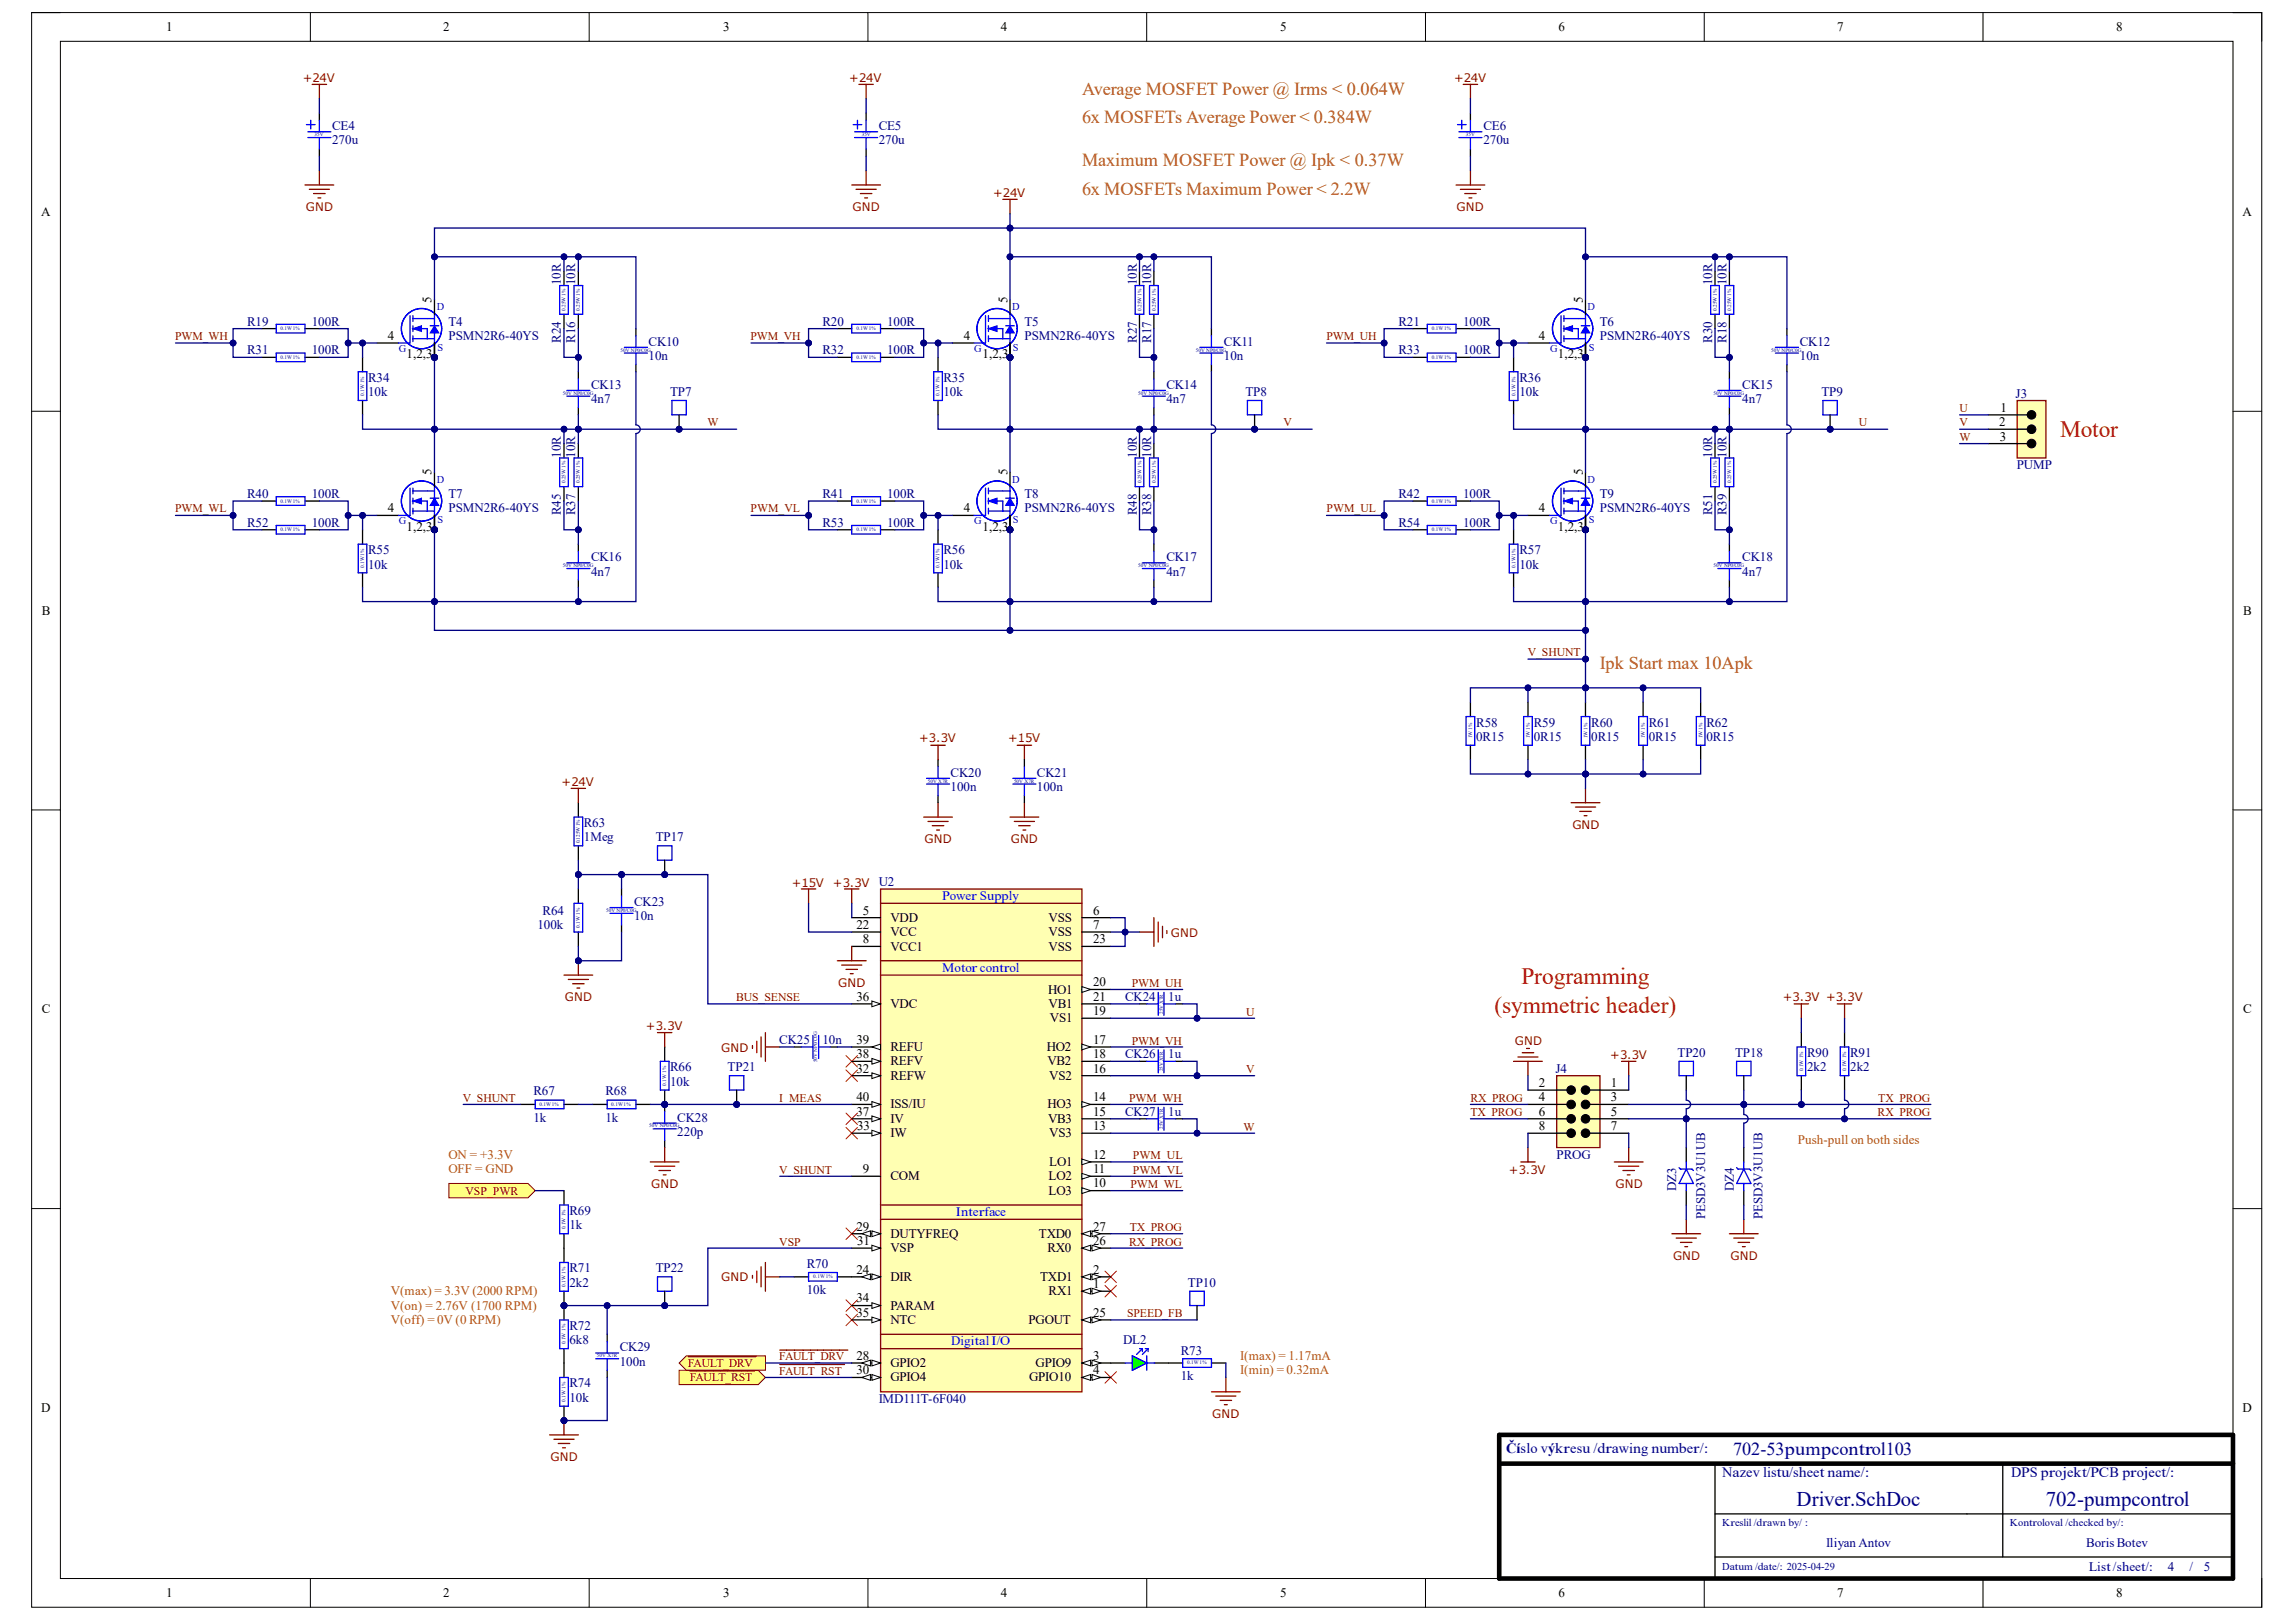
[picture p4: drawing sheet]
<svg xmlns="http://www.w3.org/2000/svg" width="297mm" height="210mm" viewBox="0 0 297 210" stroke-linecap="round" stroke-linejoin="round" font-family="sans-serif">
<defs><g id="words">
<g font-size="3" fill="#f00">
<text x="266.5" y="56.5">Motor</text>
<text x="193.4" y="131.1">(symmetric header)</text>
<text x="196.8" y="127.4">Programming</text>
</g>
<g font-size="2.7" fill="#000081">
<text x="232.4" y="194.9">Driver.SchDoc</text>
<text x="264.7" y="194.9">702-pumpcontrol</text>
</g>
<g font-size="2.4" fill="#b55f00">
<text x="140" y="12.3">Average MOSFET Power @ Irms &lt; 0.064W</text>
<text x="140" y="16">6x MOSFETs Average Power &lt; 0.384W</text>
<text x="140" y="21.5">Maximum MOSFET Power @ Ipk &lt; 0.37W</text>
<text x="140" y="25.3">6x MOSFETs Maximum Power &lt; 2.2W</text>
<text x="207" y="86.6">Ipk Start max 10Apk</text>
</g>
<text font-size="2.4" fill="#000081" x="224.2" y="188.3">702-53pumpcontrol103</text>
<g font-size="1.9" fill="#000081">
<text x="194.9" y="188.1">Číslo výkresu /drawing number/:</text>
<text x="222.8" y="191.2">Nazev listu/sheet name/:</text>
<text x="260.2" y="191.2">DPS projekt/PCB project/:</text>
</g>
<g font-size="1.7">
<text x="21.5" y="4.1">1</text>
<text x="57.3" y="4.1">2</text>
<text x="93.5" y="4.1">3</text>
<text x="129.5" y="4.1">4</text>
<text x="165.6" y="4.1">5</text>
<text x="201.6" y="4.1">6</text>
<text x="237.7" y="4.1">7</text>
<text x="273.8" y="4.1">8</text>
<text x="5.3" y="28">A</text>
<text x="290.1" y="28">A</text>
<text x="55.8" y="39.2" transform="rotate(-90 55.8 39.2)">5</text>
<text x="130.3" y="39.2" transform="rotate(-90 130.3 39.2)">5</text>
<text x="204.8" y="39.2" transform="rotate(-90 204.8 39.2)">5</text>
<text x="50.2" y="44">4</text>
<text x="52.6" y="46.4">1,2,3</text>
<text x="124.7" y="44">4</text>
<text x="127.1" y="46.4">1,2,3</text>
<text x="199.1" y="44">4</text>
<text x="201.6" y="46.4">1,2,3</text>
<text x="258.8" y="53.3">1</text>
<text x="258.6" y="55.2">2</text>
<text x="258.7" y="57">3</text>
<text x="55.8" y="61.5" transform="rotate(-90 55.8 61.5)">5</text>
<text x="130.3" y="61.5" transform="rotate(-90 130.3 61.5)">5</text>
<text x="204.8" y="61.5" transform="rotate(-90 204.8 61.5)">5</text>
<text x="50.2" y="66.3">4</text>
<text x="52.6" y="68.7">1,2,3</text>
<text x="124.7" y="66.3">4</text>
<text x="127.1" y="68.7">1,2,3</text>
<text x="199.1" y="66.3">4</text>
<text x="201.6" y="68.7">1,2,3</text>
<text x="5.4" y="79.6">B</text>
<text x="290.2" y="79.6">B</text>
<text x="111.6" y="118.4">5</text>
<text x="115.2" y="119.3">VDD</text>
<text x="135.7" y="119.3">VSS</text>
<text x="141.4" y="118.4">6</text>
<text x="110.8" y="120.2">22</text>
<text x="111.6" y="122.1">8</text>
<text x="115.2" y="123">VCC1</text>
<text x="115.2" y="121.1">VCC</text>
<text x="135.7" y="121.1">VSS</text>
<text x="135.7" y="123">VSS</text>
<text x="141.4" y="120.2">7</text>
<text x="141.4" y="122.1">23</text>
<text x="5.4" y="131.1">C</text>
<text x="110.8" y="129.5">36</text>
<text x="115.2" y="130.4">VDC</text>
<text x="135.6" y="128.6">HO1</text>
<text x="135.7" y="130.4">VB1</text>
<text x="141.4" y="131.4">19</text>
<text x="141.4" y="127.7">20</text>
<text x="141.4" y="129.5">21</text>
<text x="290.2" y="131.1">C</text>
<text x="110.8" y="136.9">38</text>
<text x="110.8" y="135.1">39</text>
<text x="115.2" y="137.9">REFV</text>
<text x="115.2" y="136">REFU</text>
<text x="135.4" y="136">HO2</text>
<text x="135.5" y="137.9">VB2</text>
<text x="135.8" y="132.3">VS1</text>
<text x="141.4" y="135.1">17</text>
<text x="141.4" y="136.9">18</text>
<text x="110.8" y="138.8">32</text>
<text x="110.8" y="142.5">40</text>
<text x="115.2" y="139.7">REFW</text>
<text x="115.2" y="143.5">ISS/IU</text>
<text x="135.5" y="143.5">HO3</text>
<text x="135.8" y="139.7">VS2</text>
<text x="141.4" y="142.5">14</text>
<text x="141.4" y="138.8">16</text>
<text x="199.1" y="140.7">2</text>
<text x="199.1" y="142.5">4</text>
<text x="208.4" y="140.7">1</text>
<text x="208.4" y="142.5">3</text>
<text x="110.8" y="144.4">37</text>
<text x="110.9" y="146.2">33</text>
<text x="115.2" y="147.2">IW</text>
<text x="115.2" y="145.3">IV</text>
<text x="135.6" y="145.3">VB3</text>
<text x="135.8" y="147.2">VS3</text>
<text x="141.4" y="150">12</text>
<text x="141.4" y="146.2">13</text>
<text x="141.4" y="144.4">15</text>
<text x="199.1" y="144.4">6</text>
<text x="199.1" y="146.2">8</text>
<text x="208.4" y="144.4">5</text>
<text x="208.4" y="146.2">7</text>
<text x="111.6" y="151.8">9</text>
<text x="115.2" y="152.7">COM</text>
<text x="135.7" y="154.6">LO3</text>
<text x="135.7" y="152.7">LO2</text>
<text x="135.8" y="150.9">LO1</text>
<text x="141.4" y="153.7">10</text>
<text x="141.4" y="151.8">11</text>
<text x="110.8" y="159.2">29</text>
<text x="110.9" y="161.1">31</text>
<text x="115.2" y="160.2">DUTYFREQ</text>
<text x="134.4" y="160.2">TXD0</text>
<text x="141.4" y="161.1">26</text>
<text x="141.4" y="159.2">27</text>
<text x="110.8" y="164.8">24</text>
<text x="115.2" y="165.8">DIR</text>
<text x="115.2" y="162">VSP</text>
<text x="134.6" y="165.8">TXD1</text>
<text x="135.5" y="162">RX0</text>
<text x="135.7" y="167.6">RX1</text>
<text x="141.4" y="166.7">1</text>
<text x="141.4" y="164.8">2</text>
<text x="110.8" y="170.4">35</text>
<text x="110.8" y="168.5">34</text>
<text x="115.2" y="171.3">NTC</text>
<text x="115.2" y="169.5">PARAM</text>
<text x="133" y="171.3">PGOUT</text>
<text x="141.4" y="170.4">25</text>
<text x="110.8" y="176">28</text>
<text x="110.8" y="177.8">30</text>
<text x="115.2" y="176.9">GPIO2</text>
<text x="115.2" y="178.8">GPIO4</text>
<text x="133.1" y="178.8">GPIO10</text>
<text x="134" y="176.9">GPIO9</text>
<text x="141.4" y="176">3</text>
<text x="141.4" y="177.8">4</text>
<text x="5.3" y="182.7">D</text>
<text x="290.1" y="182.7">D</text>
<text x="21.5" y="206.6">1</text>
<text x="57.3" y="206.6">2</text>
<text x="93.5" y="206.6">3</text>
<text x="129.5" y="206.6">4</text>
<text x="165.6" y="206.6">5</text>
<text x="201.6" y="206.6">6</text>
<text x="237.7" y="206.6">7</text>
<text x="273.8" y="206.6">8</text>
</g>
<g font-size="1.7" fill="#000081">
<text x="43" y="16.8">CE4</text>
<text x="113.7" y="16.8">CE5</text>
<text x="191.9" y="16.8">CE6</text>
<text x="43" y="18.7">270u</text>
<text x="113.7" y="18.7">270u</text>
<text x="191.9" y="18.7">270u</text>
<text x="72.6" y="36.9" transform="rotate(-90 72.6 36.9)">10R</text>
<text x="74.4" y="36.9" transform="rotate(-90 74.4 36.9)">10R</text>
<text x="147.1" y="36.9" transform="rotate(-90 147.1 36.9)">10R</text>
<text x="148.9" y="36.9" transform="rotate(-90 148.9 36.9)">10R</text>
<text x="221.5" y="36.9" transform="rotate(-90 221.5 36.9)">10R</text>
<text x="223.4" y="36.9" transform="rotate(-90 223.4 36.9)">10R</text>
<text x="32" y="42.2">R19</text>
<text x="32" y="45.9">R31</text>
<text x="40.3" y="42.2">100R</text>
<text x="40.3" y="45.9">100R</text>
<text x="58" y="42.2">T4</text>
<text x="58" y="44">PSMN2R6-40YS</text>
<text x="72.6" y="44.4" transform="rotate(-90 72.6 44.4)">R24</text>
<text x="74.4" y="44.4" transform="rotate(-90 74.4 44.4)">R16</text>
<text x="83.9" y="44.8">CK10</text>
<text x="83.9" y="46.6">10n</text>
<text x="106.4" y="42.2">R20</text>
<text x="106.4" y="45.9">R32</text>
<text x="114.8" y="42.2">100R</text>
<text x="114.8" y="45.9">100R</text>
<text x="132.5" y="42.2">T5</text>
<text x="132.5" y="44">PSMN2R6-40YS</text>
<text x="147.1" y="44.4" transform="rotate(-90 147.1 44.4)">R27</text>
<text x="148.9" y="44.4" transform="rotate(-90 148.9 44.4)">R17</text>
<text x="158.3" y="44.8">CK11</text>
<text x="158.3" y="46.6">10n</text>
<text x="180.9" y="42.2">R21</text>
<text x="180.9" y="45.9">R33</text>
<text x="189.3" y="42.2">100R</text>
<text x="189.3" y="45.9">100R</text>
<text x="207" y="42.2">T6</text>
<text x="207" y="44">PSMN2R6-40YS</text>
<text x="221.5" y="44.4" transform="rotate(-90 221.5 44.4)">R30</text>
<text x="223.4" y="44.4" transform="rotate(-90 223.4 44.4)">R18</text>
<text x="232.9" y="44.8">CK12</text>
<text x="232.9" y="46.6">10n</text>
<text x="47.6" y="49.4">R34</text>
<text x="47.6" y="51.3">10k</text>
<text x="76.5" y="50.4">CK13</text>
<text x="76.5" y="52.2">4n7</text>
<text x="86.7" y="51.3">TP7</text>
<text x="122.1" y="49.4">R35</text>
<text x="122.1" y="51.3">10k</text>
<text x="150.9" y="50.4">CK14</text>
<text x="150.9" y="52.2">4n7</text>
<text x="161.1" y="51.3">TP8</text>
<text x="196.6" y="49.4">R36</text>
<text x="196.6" y="51.3">10k</text>
<text x="225.4" y="50.4">CK15</text>
<text x="225.4" y="52.2">4n7</text>
<text x="235.6" y="51.3">TP9</text>
<text x="260.8" y="51.5">J3</text>
<text x="72.6" y="59.2" transform="rotate(-90 72.6 59.2)">10R</text>
<text x="74.4" y="59.2" transform="rotate(-90 74.4 59.2)">10R</text>
<text x="147.1" y="59.2" transform="rotate(-90 147.1 59.2)">10R</text>
<text x="148.9" y="59.2" transform="rotate(-90 148.9 59.2)">10R</text>
<text x="221.5" y="59.2" transform="rotate(-90 221.5 59.2)">10R</text>
<text x="223.4" y="59.2" transform="rotate(-90 223.4 59.2)">10R</text>
<text x="32" y="64.5">R40</text>
<text x="40.3" y="64.5">100R</text>
<text x="58" y="64.5">T7</text>
<text x="106.4" y="64.5">R41</text>
<text x="114.8" y="64.5">100R</text>
<text x="132.5" y="64.5">T8</text>
<text x="180.9" y="64.5">R42</text>
<text x="189.3" y="64.5">100R</text>
<text x="207" y="64.5">T9</text>
<text x="260.9" y="60.7">PUMP</text>
<text x="32" y="68.2">R52</text>
<text x="40.3" y="68.2">100R</text>
<text x="47.6" y="71.7">R55</text>
<text x="58" y="66.3">PSMN2R6-40YS</text>
<text x="72.6" y="66.7" transform="rotate(-90 72.6 66.7)">R45</text>
<text x="74.4" y="66.7" transform="rotate(-90 74.4 66.7)">R37</text>
<text x="106.4" y="68.2">R53</text>
<text x="114.8" y="68.2">100R</text>
<text x="122.1" y="71.7">R56</text>
<text x="132.5" y="66.3">PSMN2R6-40YS</text>
<text x="147.1" y="66.7" transform="rotate(-90 147.1 66.7)">R48</text>
<text x="148.9" y="66.7" transform="rotate(-90 148.9 66.7)">R38</text>
<text x="180.9" y="68.2">R54</text>
<text x="189.3" y="68.2">100R</text>
<text x="196.6" y="71.7">R57</text>
<text x="207" y="66.3">PSMN2R6-40YS</text>
<text x="221.5" y="66.7" transform="rotate(-90 221.5 66.7)">R51</text>
<text x="223.4" y="66.7" transform="rotate(-90 223.4 66.7)">R39</text>
<text x="47.6" y="73.6">10k</text>
<text x="76.5" y="72.7">CK16</text>
<text x="76.5" y="74.5">4n7</text>
<text x="122.1" y="73.6">10k</text>
<text x="150.9" y="72.7">CK17</text>
<text x="150.9" y="74.5">4n7</text>
<text x="196.6" y="73.6">10k</text>
<text x="225.4" y="72.7">CK18</text>
<text x="225.4" y="74.5">4n7</text>
<text x="191" y="94">R58</text>
<text x="191" y="95.9">0R15</text>
<text x="198.4" y="94">R59</text>
<text x="198.4" y="95.9">0R15</text>
<text x="205.9" y="94">R60</text>
<text x="205.9" y="95.9">0R15</text>
<text x="213.3" y="94">R61</text>
<text x="213.3" y="95.9">0R15</text>
<text x="220.8" y="94">R62</text>
<text x="220.8" y="95.9">0R15</text>
<text x="123" y="100.5">CK20</text>
<text x="134.1" y="100.5">CK21</text>
<text x="75.5" y="107">R63</text>
<text x="123" y="102.4">100n</text>
<text x="134.1" y="102.4">100n</text>
<text x="75.5" y="108.9">1Meg</text>
<text x="84.8" y="108.9">TP17</text>
<text x="70.2" y="118.4">R64</text>
<text x="82" y="117.3">CK23</text>
<text x="82" y="119.1">10n</text>
<text x="69.5" y="120.2">100k</text>
<text x="145.6" y="129.5">CK24</text>
<text x="151.1" y="129.5">1u</text>
<text x="100.8" y="135.1">CK25</text>
<text x="106.4" y="135.1">10n</text>
<text x="145.6" y="136.9">CK26</text>
<text x="151.1" y="136.9">1u</text>
<text x="217" y="136.8">TP20</text>
<text x="224.5" y="136.8">TP18</text>
<text x="233.8" y="136.8">R90</text>
<text x="239.4" y="136.8">R91</text>
<text x="69" y="141.8">R67</text>
<text x="78.3" y="141.8">R68</text>
<text x="86.7" y="138.6">R66</text>
<text x="86.7" y="140.5">10k</text>
<text x="94.1" y="138.6">TP21</text>
<text x="201.2" y="138.8">J4</text>
<text x="233.8" y="138.6">2k2</text>
<text x="239.4" y="138.6">2k2</text>
<text x="69" y="145.1">1k</text>
<text x="78.3" y="145.1">1k</text>
<text x="87.6" y="145.1">CK28</text>
<text x="87.6" y="147">220p</text>
<text x="145.6" y="144.4">CK27</text>
<text x="151.1" y="144.4">1u</text>
<text x="201.4" y="150">PROG</text>
<text x="216.9" y="154.1" transform="rotate(-90 216.9 154.1)">DZ3</text>
<text x="224.3" y="154.1" transform="rotate(-90 224.3 154.1)">DZ4</text>
<text x="73.7" y="157.2">R69</text>
<text x="73.7" y="159.1">1k</text>
<text x="220.6" y="157.8" transform="rotate(-90 220.6 157.8)">PESD3V3U1UB</text>
<text x="228" y="157.8" transform="rotate(-90 228 157.8)">PESD3V3U1UB</text>
<text x="73.7" y="164.7">R71</text>
<text x="73.7" y="166.5">2k2</text>
<text x="84.8" y="164.7">TP22</text>
<text x="104.4" y="164.1">R70</text>
<text x="104.4" y="167.4">10k</text>
<text x="153.7" y="166.5">TP10</text>
<text x="73.7" y="172.1">R72</text>
<text x="73.7" y="173.9">6k8</text>
<text x="145.3" y="173.9">DL2</text>
<text x="73.7" y="179.5">R74</text>
<text x="80.2" y="174.9">CK29</text>
<text x="80.2" y="176.7">100n</text>
<text x="152.8" y="175.3">R73</text>
<text x="152.8" y="178.6">1k</text>
<text x="73.7" y="181.4">10k</text>
<text x="113.7" y="181.6">IMD111T-6F040</text>
<text x="236.2" y="200.1">Iliyan Antov</text>
<text x="269.9" y="200.1">BorisBotev</text>
<text x="270.2" y="203.3">List/sheet/:</text>
<text x="280.5" y="203.3">4</text>
<text x="283.3" y="203.3">/</text>
<text x="285.1" y="203.3">5</text>
</g>
<g font-size="1.7" fill="#00f">
<text x="121.9" y="116.5">Power Supply</text>
<text x="121.9" y="125.8">Motor control</text>
<text x="123.7" y="157.4">Interface</text>
<text x="123.1" y="174.1">DigitalI/O</text>
</g>
<g font-size="1.7" fill="#b55f00">
<text x="58" y="150">ON = +3.3V</text>
<text x="232.6" y="148.1">Push-pull on both sides</text>
<text x="58" y="151.8">OFF = GND</text>
<text x="50.6" y="167.6">V(max) = 3.3V (2000 RPM)</text>
<text x="50.6" y="169.5">V(on) = 2.76V (1700 RPM)</text>
<text x="50.6" y="171.3">V(off) = 0V (0 RPM)</text>
<text x="160.5" y="176">I(max) = 1.17mA</text>
<text x="160.5" y="177.8">I(min) = 0.32mA</text>
</g>
<g font-size="1.5" fill="#810000">
<text x="39.2" y="10.6">+24V</text>
<text x="109.9" y="10.6">+24V</text>
<text x="188.1" y="10.6">+24V</text>
<text x="39.6" y="27.3">GND</text>
<text x="110.3" y="27.3">GND</text>
<text x="128.5" y="25.4">+24V</text>
<text x="188.4" y="27.3">GND</text>
<text x="22.7" y="44">PWM_WH</text>
<text x="97.1" y="44">PWM_VH</text>
<text x="171.6" y="44">PWM_UH</text>
<text x="253.5" y="53.3">U</text>
<text x="91.5" y="55.2">W</text>
<text x="166" y="55.2">V</text>
<text x="240.5" y="55.2">U</text>
<text x="253.5" y="57">W</text>
<text x="253.5" y="55.2">V</text>
<text x="22.7" y="66.3">PWM_WL</text>
<text x="97.1" y="66.3">PWM_VL</text>
<text x="171.6" y="66.3">PWM_UL</text>
<text x="197.7" y="84.9">V_SHUNT</text>
<text x="72.7" y="101.7">+24V</text>
<text x="118.9" y="96.1">+3.3V</text>
<text x="130.4" y="96.1">+15V</text>
<text x="203.4" y="107.3">GND</text>
<text x="119.6" y="109.2">GND</text>
<text x="130.8" y="109.2">GND</text>
<text x="102.4" y="114.7">+15V</text>
<text x="107.8" y="114.7">+3.3V U2</text>
<text x="151.5" y="121.2">GND</text>
<text x="73.1" y="129.6">GND</text>
<text x="95.2" y="129.6">BUS_SENSE</text>
<text x="108.4" y="127.7">GND</text>
<text x="146.4" y="127.7">PWM_UH</text>
<text x="161.2" y="131.5">U</text>
<text x="230.7" y="129.6">+3.3V +3.3V</text>
<text x="83.6" y="133.3">+3.3V</text>
<text x="93.3" y="136.1">GND</text>
<text x="146.4" y="135.2">PWM_VH</text>
<text x="196" y="135.2">GND</text>
<text x="208.3" y="137">+3.3V</text>
<text x="59.9" y="142.6">V_SHUNT</text>
<text x="100.8" y="142.6">I_MEAS</text>
<text x="146.1" y="142.6">PWM_WH</text>
<text x="161.2" y="138.9">V</text>
<text x="190.2" y="142.6">RX_PROG</text>
<text x="243" y="142.6">TX_PROG</text>
<text x="160.9" y="146.3">W</text>
<text x="190.2" y="144.5">TX_PROG</text>
<text x="242.9" y="144.5">RX_PROG</text>
<text x="60.2" y="154.6">VSP_PWR</text>
<text x="84.2" y="153.8">GND</text>
<text x="100.8" y="151.9">V_SHUNT</text>
<text x="146.2" y="153.8">PWM_WL</text>
<text x="146.6" y="151.9">PWM_VL</text>
<text x="146.6" y="150">PWM_UL</text>
<text x="195.2" y="151.9">+3.3V</text>
<text x="209" y="153.8">GND</text>
<text x="100.8" y="161.2">VSP</text>
<text x="146.1" y="161.2">RX_PROG</text>
<text x="146.2" y="159.3">TX_PROG</text>
<text x="93.3" y="165.8">GND</text>
<text x="216.4" y="163.1">GND</text>
<text x="223.9" y="163.1">GND</text>
<text x="145.8" y="170.5">SPEED_FB</text>
<text x="89" y="176.9">FAULT_DRV</text>
<text x="89.2" y="178.8">FAULT_RST</text>
<text x="100.8" y="176.1">FAULT_DRV</text>
<text x="100.8" y="177.9">FAULT_RST</text>
<text x="156.8" y="183.5">GND</text>
<text x="71.2" y="189.1">GND</text>
</g>
<g font-size="1.4" fill="#00f">
<text x="56.5" y="40.1">D</text>
<text x="130.9" y="40.1">D</text>
<text x="205.4" y="40.1">D</text>
<text x="51.6" y="45.5">G</text>
<text x="56.6" y="45.4">S</text>
<text x="126" y="45.5">G</text>
<text x="131" y="45.4">S</text>
<text x="200.5" y="45.5">G</text>
<text x="205.5" y="45.4">S</text>
<text x="56.5" y="62.5">D</text>
<text x="130.9" y="62.5">D</text>
<text x="205.4" y="62.5">D</text>
<text x="51.6" y="67.8">G</text>
<text x="56.6" y="67.7">S</text>
<text x="126" y="67.8">G</text>
<text x="131" y="67.7">S</text>
<text x="200.5" y="67.8">G</text>
<text x="205.5" y="67.7">S</text>
</g>
<g font-size="1.4" fill="#000081">
<text x="222.8" y="197.4">Kreslil /drawn by/ :</text>
<text x="260" y="197.4">Kontroloval /checked by/:</text>
<text x="222.8" y="203.2">Datum /date/: 2025-04-29</text>
</g>
<g font-size=".7" fill="#000081">
<text x="40.7" y="17.7">35V</text>
<text x="111.5" y="17.7">35V</text>
<text x="189.6" y="17.7">35V</text>
<text x="73.2" y="40.2" transform="rotate(-90 73.2 40.2)">0.25W 1%</text>
<text x="75" y="40.2" transform="rotate(-90 75 40.2)">0.25W 1%</text>
<text x="147.7" y="40.2" transform="rotate(-90 147.7 40.2)">0.25W 1%</text>
<text x="149.5" y="40.2" transform="rotate(-90 149.5 40.2)">0.25W 1%</text>
<text x="222.1" y="40.2" transform="rotate(-90 222.1 40.2)">0.25W 1%</text>
<text x="224" y="40.2" transform="rotate(-90 224 40.2)">0.25W 1%</text>
<text x="36.3" y="42.7">0.1W1%</text>
<text x="36.3" y="46.5">0.1W1%</text>
<text x="80.3" y="45.5">50V NP0/C0G</text>
<text x="110.8" y="42.7">0.1W1%</text>
<text x="110.8" y="46.5">0.1W1%</text>
<text x="154.7" y="45.5">50V NP0/C0G</text>
<text x="185.2" y="42.7">0.1W1%</text>
<text x="185.2" y="46.5">0.1W1%</text>
<text x="229.1" y="45.5">50V NP0/C0G</text>
<text x="47.1" y="51.2" transform="rotate(-90 47.1 51.2)">0.1W 1%</text>
<text x="72.8" y="51.1">50V NP0/C0G</text>
<text x="121.5" y="51.2" transform="rotate(-90 121.5 51.2)">0.1W 1%</text>
<text x="147.3" y="51.1">50V NP0/C0G</text>
<text x="196.1" y="51.2" transform="rotate(-90 196.1 51.2)">0.1W 1%</text>
<text x="221.7" y="51.1">50V NP0/C0G</text>
<text x="36.3" y="65.1">0.1W1%</text>
<text x="73.2" y="62.5" transform="rotate(-90 73.2 62.5)">0.25W 1%</text>
<text x="75" y="62.5" transform="rotate(-90 75 62.5)">0.25W 1%</text>
<text x="110.8" y="65.1">0.1W1%</text>
<text x="147.7" y="62.5" transform="rotate(-90 147.7 62.5)">0.25W 1%</text>
<text x="149.5" y="62.5" transform="rotate(-90 149.5 62.5)">0.25W 1%</text>
<text x="185.2" y="65.1">0.1W1%</text>
<text x="222.1" y="62.5" transform="rotate(-90 222.1 62.5)">0.25W 1%</text>
<text x="224" y="62.5" transform="rotate(-90 224 62.5)">0.25W 1%</text>
<text x="36.3" y="68.8">0.1W1%</text>
<text x="110.8" y="68.8">0.1W1%</text>
<text x="185.2" y="68.8">0.1W1%</text>
<text x="47.1" y="73.5" transform="rotate(-90 47.1 73.5)">0.1W 1%</text>
<text x="72.8" y="73.4">50V NP0/C0G</text>
<text x="121.5" y="73.5" transform="rotate(-90 121.5 73.5)">0.1W 1%</text>
<text x="147.3" y="73.4">50V NP0/C0G</text>
<text x="196.1" y="73.5" transform="rotate(-90 196.1 73.5)">0.1W 1%</text>
<text x="221.7" y="73.4">50V NP0/C0G</text>
<text x="190.5" y="95.6" transform="rotate(-90 190.5 95.6)">1W 1%</text>
<text x="197.9" y="95.6" transform="rotate(-90 197.9 95.6)">1W 1%</text>
<text x="205.4" y="95.6" transform="rotate(-90 205.4 95.6)">1W 1%</text>
<text x="212.8" y="95.6" transform="rotate(-90 212.8 95.6)">1W 1%</text>
<text x="220.2" y="95.6" transform="rotate(-90 220.2 95.6)">1W 1%</text>
<text x="120" y="101.3">50V X7R</text>
<text x="131.2" y="101.3">50V X7R</text>
<text x="75" y="109.2" transform="rotate(-90 75 109.2)">0.125W 1%</text>
<text x="78.4" y="118">50V NP0/C0G</text>
<text x="75" y="120" transform="rotate(-90 75 120)">0.1W 1%</text>
<text x="150.5" y="131.2" transform="rotate(-90 150.5 131.2)">25VX7R</text>
<text x="105.7" y="137.5" transform="rotate(-90 105.7 137.5)">50VNP0/C0G</text>
<text x="69.8" y="143.1">0.1W1%</text>
<text x="79.1" y="143.1">0.1W1%</text>
<text x="86.2" y="140.5" transform="rotate(-90 86.2 140.5)">0.1W 1%</text>
<text x="150.5" y="138.6" transform="rotate(-90 150.5 138.6)">25VX7R</text>
<text x="233.3" y="138.6" transform="rotate(-90 233.3 138.6)">0.1W 1%</text>
<text x="238.9" y="138.6" transform="rotate(-90 238.9 138.6)">0.1W 1%</text>
<text x="84" y="145.9">50V NP0/C0G</text>
<text x="150.5" y="146.1" transform="rotate(-90 150.5 146.1)">25VX7R</text>
<text x="73.2" y="159.1" transform="rotate(-90 73.2 159.1)">0.1W 1%</text>
<text x="73.2" y="166.5" transform="rotate(-90 73.2 166.5)">0.1W 1%</text>
<text x="105.2" y="165.4">0.1W1%</text>
<text x="73.2" y="173.9" transform="rotate(-90 73.2 173.9)">0.1W 1%</text>
<text x="77.2" y="175.6">50V X7R</text>
<text x="153.6" y="176.6">0.1W1%</text>
<text x="73.2" y="181.4" transform="rotate(-90 73.2 181.4)">0.1W 1%</text>
</g>
</g></defs>
<path d="M4.1 1.6h288.5v206.4h-288.5z" fill="none" stroke="#000" stroke-width=".13"/>
<path d="M7.8 5.3h281.1v199h-281.1z" fill-rule="evenodd" fill="#fff"/>
<g fill="none" stroke="#000" stroke-width=".13">
<path d="M4.1 1.6h3.7M7.8 5.3h281.1v199h-281.1zM40.2 1.6v3.7M76.2 1.6v3.7M112.3 1.6v3.7M148.3 1.6v3.7M184.4 1.6v3.7M220.5 1.6v3.7M256.5 1.6v3.7M288.9 1.6h3.7v3.7M4.1 53.2h3.7M288.9 53.2h3.7"/>
<path d="M4.1 104.8h3.7M288.9 104.8h3.7M4.1 156.4h3.7M288.9 156.4h3.7M40.2 204.3v3.7M76.2 204.3v3.7M112.3 204.3v3.7M148.4 204.3v3.7M184.4 204.3v3.7M220.5 204.3v3.7M256.5 204.3v3.7M292.6 204.3v3.7"/>
</g>
<path d="M194 185.7h94.9v18.6h-94.9zM194 189.4h94.9" fill="none" stroke="#000" stroke-width=".59"/>
<path d="M221.9 189.4v14.9M221.9 195.9h67M259.1 189.4v12.1M221.9 201.5h67" fill="none" stroke="#000" stroke-width=".17"/>
<circle cx="56.2" cy="46.2" r=".37" fill="#000081"/>
<circle cx="56.2" cy="46.2" r=".37" fill="none" stroke="#000081" stroke-width=".13"/>
<circle cx="56.2" cy="46.2" r=".37" fill="#000081"/>
<circle cx="56.2" cy="46.2" r=".37" fill="none" stroke="#000081" stroke-width=".13"/>
<circle cx="56.2" cy="46.2" r=".37" fill="#000081"/>
<circle cx="56.2" cy="46.2" r=".37" fill="none" stroke="#000081" stroke-width=".13"/>
<path d="M48.8 44.4h2.8M56.2 44.4v1.8" fill="none" stroke="#000" stroke-width=".17"/>
<circle cx="56.2" cy="46.2" r=".37" fill="#000081"/>
<circle cx="56.2" cy="46.2" r=".37" fill="none" stroke="#000081" stroke-width=".13"/>
<path d="M53 40.9v3.5h-1.4M53.4 41.2h1.9M53.4 42.5h1.9v1.3h-1.9M53.4 40.9v.7M53.4 42.2v.7M53.4 43.5v.7" fill="none" stroke="#00f" stroke-width=".17"/>
<path d="M53.4 42.5l1.1-.3v.7z" fill="#00f"/>
<path d="M53.4 42.5l1.1-.3v.7z" fill="none" stroke="#00f" stroke-width=".13"/>
<path d="M55.3 43.8h.9M55.3 41.2h.9M56.2 40.7v1.5M56.2 43.1v1.3" fill="none" stroke="#00f" stroke-width=".17"/>
<path d="M56.2 42.2l.6 .9h-1.1z" fill="#00f"/>
<path d="M56.2 42.2l.6 .9h-1.1z" fill="none" stroke="#00f" stroke-width=".13"/>
<g fill="none" stroke="#00f" stroke-width=".17">
<path d="M55.7 42.2h1.1"/>
<circle cx="54.5" cy="42.5" r="2.61"/>
<circle cx="54.5" cy="42.5" r="2.6"/>
</g>
<path d="M56.2 44.4v1.8" fill="none" stroke="#000" stroke-width=".17"/>
<circle cx="56.2" cy="46.2" r=".37" fill="#000081"/>
<circle cx="56.2" cy="46.2" r=".37" fill="none" stroke="#000081" stroke-width=".13"/>
<path d="M56.2 44.4v1.8" fill="none" stroke="#000" stroke-width=".17"/>
<circle cx="56.2" cy="46.2" r=".37" fill="#000081"/>
<circle cx="56.2" cy="46.2" r=".37" fill="none" stroke="#000081" stroke-width=".13"/>
<path d="M56.2 38.8v1.9" fill="none" stroke="#000" stroke-width=".17"/>
<circle cx="56.2" cy="68.6" r=".37" fill="#000081"/>
<circle cx="56.2" cy="68.6" r=".37" fill="none" stroke="#000081" stroke-width=".13"/>
<circle cx="56.2" cy="68.6" r=".37" fill="#000081"/>
<circle cx="56.2" cy="68.6" r=".37" fill="none" stroke="#000081" stroke-width=".13"/>
<circle cx="56.2" cy="68.6" r=".37" fill="#000081"/>
<circle cx="56.2" cy="68.6" r=".37" fill="none" stroke="#000081" stroke-width=".13"/>
<path d="M48.8 66.7h2.8M56.2 66.7v1.9" fill="none" stroke="#000" stroke-width=".17"/>
<circle cx="56.2" cy="68.6" r=".37" fill="#000081"/>
<circle cx="56.2" cy="68.6" r=".37" fill="none" stroke="#000081" stroke-width=".13"/>
<path d="M53 63.2v3.5h-1.4M53.4 63.5h1.9M53.4 64.8h1.9v1.3h-1.9M53.4 63.2v.7M53.4 64.5v.7M53.4 65.8v.7" fill="none" stroke="#00f" stroke-width=".17"/>
<path d="M53.4 64.8l1.1-.3v.7z" fill="#00f"/>
<path d="M53.4 64.8l1.1-.3v.7z" fill="none" stroke="#00f" stroke-width=".13"/>
<path d="M55.3 66.1h.9M55.3 63.5h.9M56.2 63v1.5M56.2 65.4v1.3" fill="none" stroke="#00f" stroke-width=".17"/>
<path d="M56.2 64.5l.6 .9h-1.1z" fill="#00f"/>
<path d="M56.2 64.5l.6 .9h-1.1z" fill="none" stroke="#00f" stroke-width=".13"/>
<g fill="none" stroke="#00f" stroke-width=".17">
<path d="M55.7 64.5h1.1"/>
<circle cx="54.5" cy="64.8" r="2.6"/>
</g>
<path d="M56.2 66.7v1.9" fill="none" stroke="#000" stroke-width=".17"/>
<circle cx="56.2" cy="68.6" r=".37" fill="#000081"/>
<circle cx="56.2" cy="68.6" r=".37" fill="none" stroke="#000081" stroke-width=".13"/>
<path d="M56.2 66.7v1.9" fill="none" stroke="#000" stroke-width=".17"/>
<circle cx="56.2" cy="68.6" r=".37" fill="#000081"/>
<circle cx="56.2" cy="68.6" r=".37" fill="none" stroke="#000081" stroke-width=".13"/>
<g fill="none" stroke="#000" stroke-width=".17">
<path d="M74.8 35.1v1.9M33.9 42.5h1.8M33.9 46.2h1.8M39.5 42.5h1.8M39.5 46.2h1.8M74.8 40.7v1.8M74.8 48.1v.9M74.8 52.8v.9M74.8 57.4v1.9M257.2 53.7h3.8M257.2 55.5h3.8M33.9 64.8h1.8"/>
<path d="M33.9 68.6h1.8M39.5 64.8h1.8M39.5 68.6h1.8M46.9 68.6v1.8M46.9 74.1v1.9M56.2 61.1v1.9M74.8 63v1.8M74.8 70.4v.9M74.8 75.1v.9M190.2 90.9v1.8M190.2 96.4v1.9"/>
</g>
<g fill="none" stroke="#00f" stroke-width=".17">
<path d="M74.3 37h1.1v3.7h-1.1zM35.7 42h3.8v1.1h-3.8zM35.7 45.7h3.8v1.1h-3.8zM73.3 51.3h3M73.3 50.5h3M74.3 59.3h1.1v3.7h-1.1zM74.8 49v1.5M74.8 51.3v1.5M35.7 64.3h3.8v1.1h-3.8zM35.7 68h3.8v1.1h-3.8zM46.3 70.4h1.2v3.7h-1.2zM73.3 73.6h3"/>
<path d="M73.3 72.8h3M74.8 71.3v1.5M74.8 73.6v1.5M189.7 92.7h1.1v3.7h-1.1z"/>
</g>
<path d="M129.7 25.8h1.9M130.7 25.8v1.9" fill="none" stroke="#810000" stroke-width=".17"/>
<path d="M261 51.8h3.7v7.5h-3.7z" fill-rule="evenodd" fill="#ffffb2"/>
<g fill="none" stroke="#810000" stroke-width=".17">
<path d="M39.5 23.9h3.7M40 24.5h2.6M40.6 25.1h1.5M41.1 25.6h.4M41.3 22.1v1.8M110.2 23.9h3.7M110.7 24.5h2.7M111.3 25.1h1.5M111.9 25.6h.3M112.1 22.1v1.8M188.4 23.9h3.7M188.9 24.5h2.6"/>
<path d="M189.5 25.1h1.5M190 25.6h.4M190.2 22.1v1.8M261 51.8h3.7v7.5h-3.7z"/>
</g>
<g fill="#000">
<circle cx="262.8" cy="53.7" r=".56"/>
<circle cx="262.8" cy="57.4" r=".56"/>
<circle cx="262.8" cy="55.5" r=".56"/>
</g>
<g fill="none" stroke="#000" stroke-width=".13">
<circle cx="262.8" cy="53.7" r=".56"/>
<circle cx="262.8" cy="57.4" r=".56"/>
<circle cx="262.8" cy="55.5" r=".56"/>
</g>
<g fill="none" stroke="#000" stroke-width=".17">
<path d="M41.3 14.6v1M41.3 19.3v.9M112.1 14.6v1M112.1 19.3v.9M190.2 14.6v1M190.2 19.3v.9M257.2 57.4h5.6M261 53.7h1.8M261 55.5h1.8M197.7 90.9v1.8M197.7 96.4v1.9M205.1 90.9v1.8"/>
<path d="M205.1 96.4v1.9M212.6 90.9v1.8M212.6 96.4v1.9"/>
</g>
<g fill="none" stroke="#00f" stroke-width=".17">
<path d="M39.6 16.1h1.2M39.8 17.1h3M39.8 17.8h3M40.2 15.6v1.1M41.3 15.6v1.5M41.3 17.8v1.5M110.4 16.1h1.1M110.6 17.1h2.9M110.6 17.8h2.9M110.9 15.6v1.1M112.1 15.6v1.5M112.1 17.8v1.5"/>
<path d="M188.6 16.1h1.1M188.7 17.1h3M188.7 17.8h3M189.1 15.6v1.1M190.2 15.6v1.5M190.2 17.8v1.5M197.1 92.7h1.1v3.7h-1.1zM204.6 92.7h1.1v3.7h-1.1zM212 92.7h1.1v3.7h-1.1z"/>
</g>
<circle cx="87.9" cy="55.5" r=".37" fill="#000081"/>
<circle cx="87.9" cy="55.5" r=".37" fill="none" stroke="#000081" stroke-width=".13"/>
<path d="M86.9 51.8h1.9v1.9h-1.9z" fill="none" stroke="#00f" stroke-width=".17"/>
<path d="M87.9 53.7v1.8" fill="none" stroke="#000" stroke-width=".17"/>
<circle cx="87.9" cy="55.5" r=".37" fill="#000081"/>
<circle cx="87.9" cy="55.5" r=".37" fill="none" stroke="#000081" stroke-width=".13"/>
<path d="M73 35.1v1.9M46.9 46.2v1.9M46.9 51.8v1.9M73 40.7v1.8M73 57.4v1.9M73 63v1.8" fill="none" stroke="#000" stroke-width=".17"/>
<path d="M72.4 37h1.1v3.7h-1.1zM46.3 48.1h1.2v3.7h-1.2zM72.4 59.3h1.1v3.7h-1.1z" fill="none" stroke="#00f" stroke-width=".17"/>
<circle cx="130.7" cy="46.2" r=".37" fill="#000081"/>
<circle cx="130.7" cy="46.2" r=".37" fill="none" stroke="#000081" stroke-width=".13"/>
<circle cx="130.7" cy="46.2" r=".37" fill="#000081"/>
<circle cx="130.7" cy="46.2" r=".37" fill="none" stroke="#000081" stroke-width=".13"/>
<circle cx="130.7" cy="46.2" r=".37" fill="#000081"/>
<circle cx="130.7" cy="46.2" r=".37" fill="none" stroke="#000081" stroke-width=".13"/>
<path d="M123.2 44.4h2.8M130.7 44.4v1.8" fill="none" stroke="#000" stroke-width=".17"/>
<circle cx="130.7" cy="46.2" r=".37" fill="#000081"/>
<circle cx="130.7" cy="46.2" r=".37" fill="none" stroke="#000081" stroke-width=".13"/>
<path d="M127.5 40.9v3.5h-1.5M127.9 41.2h1.8M127.9 42.5h1.8v1.3h-1.8M127.9 40.9v.7M127.9 42.2v.7M127.9 43.5v.7" fill="none" stroke="#00f" stroke-width=".17"/>
<path d="M127.9 42.5l1.1-.3v.7z" fill="#00f"/>
<path d="M127.9 42.5l1.1-.3v.7z" fill="none" stroke="#00f" stroke-width=".13"/>
<path d="M129.7 43.8h1M129.7 41.2h1M130.7 40.7v1.5M130.7 43.1v1.3" fill="none" stroke="#00f" stroke-width=".17"/>
<path d="M130.7 42.2l.5 .9h-1.1z" fill="#00f"/>
<path d="M130.7 42.2l.5 .9h-1.1z" fill="none" stroke="#00f" stroke-width=".13"/>
<g fill="none" stroke="#00f" stroke-width=".17">
<path d="M130.1 42.2h1.1"/>
<circle cx="129" cy="42.5" r="2.6"/>
</g>
<path d="M130.7 44.4v1.8" fill="none" stroke="#000" stroke-width=".17"/>
<circle cx="130.7" cy="46.2" r=".37" fill="#000081"/>
<circle cx="130.7" cy="46.2" r=".37" fill="none" stroke="#000081" stroke-width=".13"/>
<path d="M130.7 44.4v1.8" fill="none" stroke="#000" stroke-width=".17"/>
<circle cx="130.7" cy="46.2" r=".37" fill="#000081"/>
<circle cx="130.7" cy="46.2" r=".37" fill="none" stroke="#000081" stroke-width=".13"/>
<path d="M130.7 38.8v1.9" fill="none" stroke="#000" stroke-width=".17"/>
<circle cx="130.7" cy="68.6" r=".37" fill="#000081"/>
<circle cx="130.7" cy="68.6" r=".37" fill="none" stroke="#000081" stroke-width=".13"/>
<circle cx="130.7" cy="68.6" r=".37" fill="#000081"/>
<circle cx="130.7" cy="68.6" r=".37" fill="none" stroke="#000081" stroke-width=".13"/>
<circle cx="130.7" cy="68.6" r=".37" fill="#000081"/>
<circle cx="130.7" cy="68.6" r=".37" fill="none" stroke="#000081" stroke-width=".13"/>
<path d="M123.2 66.7h2.8M130.7 66.7v1.9" fill="none" stroke="#000" stroke-width=".17"/>
<circle cx="130.7" cy="68.6" r=".37" fill="#000081"/>
<circle cx="130.7" cy="68.6" r=".37" fill="none" stroke="#000081" stroke-width=".13"/>
<path d="M127.5 63.2v3.5h-1.5M127.9 63.5h1.8M127.9 64.8h1.8v1.3h-1.8M127.9 63.2v.7M127.9 64.5v.7M127.9 65.8v.7" fill="none" stroke="#00f" stroke-width=".17"/>
<path d="M127.9 64.8l1.1-.3v.7z" fill="#00f"/>
<path d="M127.9 64.8l1.1-.3v.7z" fill="none" stroke="#00f" stroke-width=".13"/>
<path d="M129.7 66.1h1M129.7 63.5h1M130.7 63v1.5M130.7 65.4v1.3" fill="none" stroke="#00f" stroke-width=".17"/>
<path d="M130.7 64.5l.5 .9h-1.1z" fill="#00f"/>
<path d="M130.7 64.5l.5 .9h-1.1z" fill="none" stroke="#00f" stroke-width=".13"/>
<g fill="none" stroke="#00f" stroke-width=".17">
<path d="M130.1 64.5h1.1"/>
<circle cx="129" cy="64.8" r="2.6"/>
</g>
<path d="M130.7 66.7v1.9" fill="none" stroke="#000" stroke-width=".17"/>
<circle cx="130.7" cy="68.6" r=".37" fill="#000081"/>
<circle cx="130.7" cy="68.6" r=".37" fill="none" stroke="#000081" stroke-width=".13"/>
<path d="M130.7 66.7v1.9" fill="none" stroke="#000" stroke-width=".17"/>
<circle cx="130.7" cy="68.6" r=".37" fill="#000081"/>
<circle cx="130.7" cy="68.6" r=".37" fill="none" stroke="#000081" stroke-width=".13"/>
<g fill="none" stroke="#000" stroke-width=".17">
<path d="M149.3 35.1v1.9M108.3 42.5h1.9M108.3 46.2h1.9M113.9 42.5h1.9M113.9 46.2h1.9M149.3 40.7v1.8M149.3 48.1v.9M149.3 52.8v.9M149.3 57.4v1.9M108.3 64.8h1.9M108.3 68.6h1.9M113.9 64.8h1.9"/>
<path d="M113.9 68.6h1.9M121.4 68.6v1.8M121.4 74.1v1.9M130.7 61.1v1.9M149.3 63v1.8M149.3 70.4v.9M149.3 75.1v.9"/>
</g>
<g fill="none" stroke="#00f" stroke-width=".17">
<path d="M148.7 37h1.1v3.7h-1.1zM110.2 42h3.7v1.1h-3.7zM110.2 45.7h3.7v1.1h-3.7zM147.8 51.3h3M147.8 50.5h3M148.7 59.3h1.1v3.7h-1.1zM149.3 49v1.5M149.3 51.3v1.5M110.2 64.3h3.7v1.1h-3.7zM110.2 68h3.7v1.1h-3.7zM120.8 70.4h1.1v3.7h-1.1zM147.8 73.6h3"/>
<path d="M147.8 72.8h3M149.3 71.3v1.5M149.3 73.6v1.5"/>
</g>
<circle cx="162.3" cy="55.5" r=".37" fill="#000081"/>
<circle cx="162.3" cy="55.5" r=".37" fill="none" stroke="#000081" stroke-width=".13"/>
<path d="M161.4 51.8h1.8v1.9h-1.8z" fill="none" stroke="#00f" stroke-width=".17"/>
<path d="M162.3 53.7v1.8" fill="none" stroke="#000" stroke-width=".17"/>
<circle cx="162.3" cy="55.5" r=".37" fill="#000081"/>
<circle cx="162.3" cy="55.5" r=".37" fill="none" stroke="#000081" stroke-width=".13"/>
<path d="M147.4 35.1v1.9M121.4 46.2v1.9M121.4 51.8v1.9M147.4 40.7v1.8M147.4 57.4v1.9M147.4 63v1.8" fill="none" stroke="#000" stroke-width=".17"/>
<path d="M146.9 37h1.1v3.7h-1.1zM120.8 48.1h1.1v3.7h-1.1zM146.9 59.3h1.1v3.7h-1.1z" fill="none" stroke="#00f" stroke-width=".17"/>
<circle cx="205.1" cy="46.2" r=".37" fill="#000081"/>
<circle cx="205.1" cy="46.2" r=".37" fill="none" stroke="#000081" stroke-width=".13"/>
<circle cx="205.1" cy="46.2" r=".37" fill="#000081"/>
<circle cx="205.1" cy="46.2" r=".37" fill="none" stroke="#000081" stroke-width=".13"/>
<circle cx="205.1" cy="46.2" r=".37" fill="#000081"/>
<circle cx="205.1" cy="46.2" r=".37" fill="none" stroke="#000081" stroke-width=".13"/>
<path d="M197.7 44.4h2.8M205.1 44.4v1.8" fill="none" stroke="#000" stroke-width=".17"/>
<circle cx="205.1" cy="46.2" r=".37" fill="#000081"/>
<circle cx="205.1" cy="46.2" r=".37" fill="none" stroke="#000081" stroke-width=".13"/>
<path d="M202 40.9v3.5h-1.5M202.3 41.2h1.9M202.3 42.5h1.9v1.3h-1.9M202.3 40.9v.7M202.3 42.2v.7M202.3 43.5v.7" fill="none" stroke="#00f" stroke-width=".17"/>
<path d="M202.3 42.5l1.1-.3v.7z" fill="#00f"/>
<path d="M202.3 42.5l1.1-.3v.7z" fill="none" stroke="#00f" stroke-width=".13"/>
<path d="M204.2 43.8h.9M204.2 41.2h.9M205.1 40.7v1.5M205.1 43.1v1.3" fill="none" stroke="#00f" stroke-width=".17"/>
<path d="M205.1 42.2l.6 .9h-1.1z" fill="#00f"/>
<path d="M205.1 42.2l.6 .9h-1.1z" fill="none" stroke="#00f" stroke-width=".13"/>
<g fill="none" stroke="#00f" stroke-width=".17">
<path d="M204.6 42.2h1.1"/>
<circle cx="203.5" cy="42.5" r="2.6"/>
<circle cx="203.5" cy="42.5" r="2.61"/>
</g>
<path d="M205.1 44.4v1.8" fill="none" stroke="#000" stroke-width=".17"/>
<circle cx="205.1" cy="46.2" r=".37" fill="#000081"/>
<circle cx="205.1" cy="46.2" r=".37" fill="none" stroke="#000081" stroke-width=".13"/>
<path d="M205.1 44.4v1.8" fill="none" stroke="#000" stroke-width=".17"/>
<circle cx="205.1" cy="46.2" r=".37" fill="#000081"/>
<circle cx="205.1" cy="46.2" r=".37" fill="none" stroke="#000081" stroke-width=".13"/>
<path d="M205.1 38.8v1.9" fill="none" stroke="#000" stroke-width=".17"/>
<circle cx="205.1" cy="68.6" r=".37" fill="#000081"/>
<circle cx="205.1" cy="68.6" r=".37" fill="none" stroke="#000081" stroke-width=".13"/>
<circle cx="205.1" cy="68.6" r=".37" fill="#000081"/>
<circle cx="205.1" cy="68.6" r=".37" fill="none" stroke="#000081" stroke-width=".13"/>
<circle cx="205.1" cy="68.6" r=".37" fill="#000081"/>
<circle cx="205.1" cy="68.6" r=".37" fill="none" stroke="#000081" stroke-width=".13"/>
<path d="M197.7 66.7h2.8M205.1 66.7v1.9" fill="none" stroke="#000" stroke-width=".17"/>
<circle cx="205.1" cy="68.6" r=".37" fill="#000081"/>
<circle cx="205.1" cy="68.6" r=".37" fill="none" stroke="#000081" stroke-width=".13"/>
<path d="M202 63.2v3.5h-1.5M202.3 63.5h1.9M202.3 64.8h1.9v1.3h-1.9M202.3 63.2v.7M202.3 64.5v.7M202.3 65.8v.7" fill="none" stroke="#00f" stroke-width=".17"/>
<path d="M202.3 64.8l1.1-.3v.7z" fill="#00f"/>
<path d="M202.3 64.8l1.1-.3v.7z" fill="none" stroke="#00f" stroke-width=".13"/>
<path d="M204.2 66.1h.9M204.2 63.5h.9M205.1 63v1.5M205.1 65.4v1.3" fill="none" stroke="#00f" stroke-width=".17"/>
<path d="M205.1 64.5l.6 .9h-1.1z" fill="#00f"/>
<path d="M205.1 64.5l.6 .9h-1.1z" fill="none" stroke="#00f" stroke-width=".13"/>
<g fill="none" stroke="#00f" stroke-width=".17">
<path d="M204.6 64.5h1.1"/>
<circle cx="203.4" cy="64.8" r="2.6"/>
<circle cx="203.5" cy="64.8" r="2.6"/>
</g>
<path d="M205.1 66.7v1.9" fill="none" stroke="#000" stroke-width=".17"/>
<circle cx="205.1" cy="68.6" r=".37" fill="#000081"/>
<circle cx="205.1" cy="68.6" r=".37" fill="none" stroke="#000081" stroke-width=".13"/>
<path d="M205.1 66.7v1.9" fill="none" stroke="#000" stroke-width=".17"/>
<circle cx="205.1" cy="68.6" r=".37" fill="#000081"/>
<circle cx="205.1" cy="68.6" r=".37" fill="none" stroke="#000081" stroke-width=".13"/>
<g fill="none" stroke="#000" stroke-width=".17">
<path d="M223.7 35.1v1.9M182.8 42.5h1.9M182.8 46.2h1.9M188.4 42.5h1.8M188.4 46.2h1.8M223.7 40.7v1.8M223.7 48.1v.9M223.7 52.8v.9M223.7 57.4v1.9M182.8 64.8h1.9M182.8 68.6h1.9M188.4 64.8h1.8"/>
<path d="M188.4 68.6h1.8M195.8 68.6v1.8M195.8 74.1v1.9M205.1 61.1v1.9M223.7 63v1.8M223.7 70.4v.9M223.7 75.1v.9"/>
</g>
<g fill="none" stroke="#00f" stroke-width=".17">
<path d="M223.2 37h1.1v3.7h-1.1zM184.7 42h3.7v1.1h-3.7zM184.7 45.7h3.7v1.1h-3.7zM222.2 51.3h3M222.2 50.5h3M223.2 59.3h1.1v3.7h-1.1zM223.7 49v1.5M223.7 51.3v1.5M184.7 64.3h3.7v1.1h-3.7zM184.7 68h3.7v1.1h-3.7zM195.3 70.4h1.1v3.7h-1.1zM222.2 73.6h3"/>
<path d="M222.2 72.8h3M223.7 71.3v1.5M223.7 73.6v1.5"/>
</g>
<circle cx="236.8" cy="55.5" r=".37" fill="#000081"/>
<circle cx="236.8" cy="55.5" r=".37" fill="none" stroke="#000081" stroke-width=".13"/>
<path d="M235.8 51.8h1.9v1.9h-1.9z" fill="none" stroke="#00f" stroke-width=".17"/>
<path d="M236.8 53.7v1.8" fill="none" stroke="#000" stroke-width=".17"/>
<circle cx="236.8" cy="55.5" r=".37" fill="#000081"/>
<circle cx="236.8" cy="55.5" r=".37" fill="none" stroke="#000081" stroke-width=".13"/>
<g fill="none" stroke="#000" stroke-width=".17">
<path d="M221.9 35.1v1.9M195.8 46.2v1.9M195.8 51.8v1.9M221.9 40.7v1.8M221.9 57.4v1.9M221.9 63v1.8M220 90.9v1.8M220 96.4v1.9M74.8 103.9v1.8M74.8 109.5v1.8M74.8 115v1.9M74.8 120.6v1.9"/>
<path d="M147.4 129.9h.9M147.4 137.3h.9M152.1 129.9h.9M152.1 137.3h.9M147.4 144.8h.9M152.1 144.8h.9"/>
</g>
<g fill="none" stroke="#00f" stroke-width=".17">
<path d="M221.3 37h1.1v3.7h-1.1zM195.3 48.1h1.1v3.7h-1.1zM221.3 59.3h1.1v3.7h-1.1zM219.5 92.7h1.1v3.7h-1.1zM74.3 105.7h1.1v3.8h-1.1zM74.3 116.9h1.1v3.7h-1.1zM148.3 129.9h1.5M148.3 137.3h1.5M149.8 128.4v3M149.8 135.9v2.9M150.6 128.4v3M150.6 135.9v2.9"/>
<path d="M150.6 129.9h1.5M150.6 137.3h1.5M148.3 144.8h1.5M149.8 143.3v3M150.6 143.3v3M150.6 144.8h1.5"/>
</g>
<g fill="none" stroke="#810000" stroke-width=".17">
<path d="M40.4 10.9h1.8M41.3 10.9v1.9M111.1 10.9h1.9M112.1 10.9v1.9M189.3 10.9h1.9M190.2 10.9v1.9M73.9 102h1.9M74.8 102v1.9M103.7 115h1.8M104.6 115v1.9M109.3 115h1.8M110.2 115v1.9"/>
<path d="M149.3 118.8v3.7M149.8 119.3v2.6M150.4 119.9v1.5M203.3 103.9h3.7M203.8 104.4h2.6M204.4 105h1.5M204.9 105.6h.4M205.1 102v1.9M73 126.2h3.7M73.5 126.8h2.6M74.1 127.3h1.5M74.6 127.9h.4"/>
<path d="M74.8 124.3v1.9M147.4 120.6h1.9M151 120.4v.4"/>
</g>
<path d="M109.4 136.6l1.5 1.5M109.4 138.5l1.5 1.5M110.9 136.6l-1.5 1.5M110.9 138.5l-1.5 1.5M109.4 145.9l1.5 1.5M109.4 144l1.5 1.5M110.9 145.9l-1.5 1.5M110.9 144l-1.5 1.5" fill="none" stroke="#f00" stroke-width=".13"/>
<circle cx="74.8" cy="124.3" r=".37" fill="#000081"/>
<circle cx="74.8" cy="124.3" r=".37" fill="none" stroke="#000081" stroke-width=".13"/>
<path d="M121.4 98.3v.9M132.5 98.3v.9M80.4 115v1M80.4 119.7v.9M121.4 103v.9M132.5 103v.9M102.7 135.5h1M107.4 135.5h.9" fill="none" stroke="#000" stroke-width=".17"/>
<g fill="none" stroke="#00f" stroke-width=".17">
<path d="M121.4 99.2v1.5M132.5 99.2v1.5M78.9 118.2h3M78.9 117.5h3M80.4 116v1.5M80.4 118.2v1.5M119.9 101.5h2.9M119.9 100.7h2.9M121.4 101.5v1.5M131 101.5h3M131 100.7h3M132.5 101.5v1.5"/>
<path d="M103.7 135.5h1.5M105.2 134v3M105.9 134v3M105.9 135.5h1.5"/>
</g>
<g fill="none" stroke="#810000" stroke-width=".17">
<path d="M131.6 96.4h1.9M132.5 96.4v1.9M119.5 105.7h3.7M120.1 106.3h2.6M120.6 106.9h1.5M121.2 107.4h.3M121.4 103.9v1.8M130.7 105.7h3.7M131.2 106.3h2.6M131.8 106.9h1.5M132.3 107.4h.4M132.5 103.9v1.8"/>
<path d="M97.3 135.3v.4M97.9 134.7v1.5M98.5 134.2v2.6M99 133.6v3.7M99 135.5h1.9"/>
</g>
<circle cx="86" cy="142.9" r=".37" fill="#000081"/>
<circle cx="86" cy="142.9" r=".37" fill="none" stroke="#000081" stroke-width=".13"/>
<path d="M86 135.5v1.8M86 141.1v1.8" fill="none" stroke="#000" stroke-width=".17"/>
<circle cx="86" cy="142.9" r=".37" fill="#000081"/>
<circle cx="86" cy="142.9" r=".37" fill="none" stroke="#000081" stroke-width=".13"/>
<path d="M85.4 137.3h1.2v3.8h-1.2zM69.2 142.4h3.8v1.1h-3.8zM78.5 142.4h3.8v1.1h-3.8z" fill="none" stroke="#00f" stroke-width=".17"/>
<path d="M67.4 142.9h1.8M73 142.9h1.8M76.7 142.9h1.8M82.3 142.9h1.8" fill="none" stroke="#000" stroke-width=".17"/>
<circle cx="86" cy="142.9" r=".37" fill="#000081"/>
<circle cx="86" cy="142.9" r=".37" fill="none" stroke="#000081" stroke-width=".13"/>
<path d="M86 142.9v1" fill="none" stroke="#000" stroke-width=".17"/>
<circle cx="86" cy="142.9" r=".37" fill="#000081"/>
<circle cx="86" cy="142.9" r=".37" fill="none" stroke="#000081" stroke-width=".13"/>
<path d="M73 154.1v1.8M73 159.7v1.8M86 147.6v.9M102.7 165.2h1.9M108.3 165.2h1.9" fill="none" stroke="#000" stroke-width=".17"/>
<path d="M72.4 155.9h1.1v3.8h-1.1zM84.5 146.1h3M84.5 145.3h3M86 143.9v1.4M86 146.1v1.5M104.6 164.7h3.7v1.1h-3.7z" fill="none" stroke="#00f" stroke-width=".17"/>
<path d="M84.1 150.4h3.8M84.7 150.9h2.6M85.2 151.5h1.5M85.8 152h.4M86 148.5v1.9M97.3 165.1v.3M97.9 164.5v1.5M98.5 163.9v2.6M99 163.4v3.7M99 165.2h1.9" fill="none" stroke="#810000" stroke-width=".17"/>
<path d="M109.4 170.1l1.5 1.5M109.4 168.2l1.5 1.5M110.9 170.1l-1.5 1.5M110.9 168.2l-1.5 1.5" fill="none" stroke="#f00" stroke-width=".13"/>
<circle cx="73" cy="169" r=".37" fill="#000081"/>
<circle cx="73" cy="169" r=".37" fill="none" stroke="#000081" stroke-width=".13"/>
<path d="M73 161.5v1.9M73 167.1v1.9" fill="none" stroke="#000" stroke-width=".17"/>
<circle cx="73" cy="169" r=".37" fill="#000081"/>
<circle cx="73" cy="169" r=".37" fill="none" stroke="#000081" stroke-width=".13"/>
<path d="M72.4 163.4h1.1v3.7h-1.1z" fill="none" stroke="#00f" stroke-width=".17"/>
<circle cx="73" cy="169" r=".37" fill="#000081"/>
<circle cx="73" cy="169" r=".37" fill="none" stroke="#000081" stroke-width=".13"/>
<path d="M73 169v1.8" fill="none" stroke="#000" stroke-width=".17"/>
<circle cx="73" cy="169" r=".37" fill="#000081"/>
<circle cx="73" cy="169" r=".37" fill="none" stroke="#000081" stroke-width=".13"/>
<path d="M73 174.5v1.9" fill="none" stroke="#000" stroke-width=".17"/>
<path d="M72.4 170.8h1.1v3.7h-1.1z" fill="none" stroke="#00f" stroke-width=".17"/>
<circle cx="73" cy="183.8" r=".37" fill="#000081"/>
<circle cx="73" cy="183.8" r=".37" fill="none" stroke="#000081" stroke-width=".13"/>
<path d="M73 176.4v1.9M73 182v1.8" fill="none" stroke="#000" stroke-width=".17"/>
<circle cx="73" cy="183.8" r=".37" fill="#000081"/>
<circle cx="73" cy="183.8" r=".37" fill="none" stroke="#000081" stroke-width=".13"/>
<path d="M72.4 178.3h1.1v3.7h-1.1z" fill="none" stroke="#00f" stroke-width=".17"/>
<path d="M71.1 185.7h3.7M71.7 186.3h2.6M72.2 186.8h1.5M72.8 187.4h.4M73 183.8v1.9" fill="none" stroke="#810000" stroke-width=".17"/>
<circle cx="73" cy="183.8" r=".37" fill="#000081"/>
<circle cx="73" cy="183.8" r=".37" fill="none" stroke="#000081" stroke-width=".13"/>
<path d="M78.6 172.7v.9M78.6 177.3v1" fill="none" stroke="#000" stroke-width=".17"/>
<path d="M77.1 175.8h2.9M77.1 175.1h2.9M78.6 173.6v1.5M78.6 175.8v1.5" fill="none" stroke="#00f" stroke-width=".17"/>
<path d="M58.1 153.2h10.2l.9 .9-.9 .9h-10.2z" fill-rule="evenodd" fill="#ffff81"/>
<path d="M58.1 153.2h10.2l.9 .9-.9 .9h-10.2z" fill="none" stroke="#810000" stroke-width=".13"/>
<path d="M109.4 158.9l1.5 1.5M110.9 158.9l-1.5 1.5" fill="none" stroke="#f00" stroke-width=".13"/>
<path d="M87.9 177.3h10.2l.9 1-.9 .9h-10.2z" fill-rule="evenodd" fill="#ffff81"/>
<path d="M87.9 177.3h10.2l.9 1-.9 .9h-10.2z" fill="none" stroke="#810000" stroke-width=".13"/>
<path d="M89.3 177.4h8.3" fill="none" stroke="#810000" stroke-width=".17"/>
<path d="M146.5 175.5l1.9 .9-1.9 .9z" fill="#0f0"/>
<path d="M146.5 175.5l1.9 .9-1.9 .9z" fill="none" stroke="#00f" stroke-width=".13"/>
<path d="M143.7 176.4h1.9M149.3 176.4h3.7M156.7 176.4h1.9" fill="none" stroke="#000" stroke-width=".17"/>
<path d="M145.6 176.4h.9M146.5 175.5l1.9 .9-1.9 .9zM147.4 174.5h.4M147.8 174.5l-.8 .8M147.8 174.5v.4M148.2 174.5h.3M148.4 176.4h1M148.4 175.5v1.8M148.5 174.5l-.7 .8M148.5 174.5v.4M153 175.8h3.7v1.1h-3.7z" fill="none" stroke="#00f" stroke-width=".17"/>
<path d="M143 177.5l1.4 1.5M143 164.5l1.4 1.5M143 166.4l1.4 1.4M144.4 164.5l-1.4 1.5M144.4 166.4l-1.4 1.4M144.4 177.5l-1.4 1.5" fill="none" stroke="#f00" stroke-width=".13"/>
<path d="M158.6 178.3v1.8M156.7 180.1h3.8M157.3 180.7h2.6M157.8 181.2h1.5M158.4 181.8h.4" fill="none" stroke="#810000" stroke-width=".17"/>
<path d="M87.9 176.4l.9-.9h10.2v1.8h-10.2z" fill-rule="evenodd" fill="#ffff81"/>
<path d="M87.9 176.4l.9-.9h10.2v1.8h-10.2z" fill="none" stroke="#810000" stroke-width=".13"/>
<path d="M208.9 150.4h3.7M209.4 150.9h2.6M210 151.5h1.5M210.5 152h.4M210.7 148.5v1.9M216.3 159.7h3.7M218.2 157.8v1.9M89 175.6h8.8M216.9 160.2h2.6M217.4 160.8h1.5M218 161.3h.3" fill="none" stroke="#810000" stroke-width=".17"/>
<path d="M201.4 139.2h5.6v9.3h-5.6z" fill-rule="evenodd" fill="#ffffb2"/>
<path d="M195.8 137.3h3.7M196.4 136.8h2.6M196.9 136.2h1.5M197.5 135.7h.4M197.7 137.3v1.9M201.4 139.2h5.6v9.3h-5.6zM223.7 159.7h3.8M225.6 157.8v1.9M224.3 160.2h2.6M224.9 160.8h1.4M225.4 161.3h.4" fill="none" stroke="#810000" stroke-width=".17"/>
<path d="M197.7 141.1h5.2M197.7 142.9h5.2M197.7 144.8h5.2M197.7 146.7h5.2M205.5 141.1h5.2M205.5 142.9h5.2M205.5 144.8h5.2M205.5 146.7h5.2M154.9 169v1.8" fill="none" stroke="#000" stroke-width=".17"/>
<g fill="#000">
<circle cx="203.3" cy="146.6" r=".56"/>
<circle cx="203.3" cy="141.1" r=".56"/>
<circle cx="203.3" cy="142.9" r=".56"/>
<circle cx="203.3" cy="144.8" r=".56"/>
<circle cx="205.1" cy="146.6" r=".56"/>
<circle cx="205.1" cy="141.1" r=".56"/>
<circle cx="205.1" cy="142.9" r=".56"/>
<circle cx="205.1" cy="144.8" r=".56"/>
</g>
<g fill="none" stroke="#000" stroke-width=".13">
<circle cx="203.3" cy="146.6" r=".56"/>
<circle cx="203.3" cy="141.1" r=".56"/>
<circle cx="203.3" cy="142.9" r=".56"/>
<circle cx="203.3" cy="144.8" r=".56"/>
<circle cx="205.1" cy="146.6" r=".56"/>
<circle cx="205.1" cy="141.1" r=".56"/>
<circle cx="205.1" cy="142.9" r=".56"/>
<circle cx="205.1" cy="144.8" r=".56"/>
</g>
<path d="M153.9 167.1h1.9v1.9h-1.9z" fill="none" stroke="#00f" stroke-width=".17"/>
<path d="M113.9 115h26.1v65.1h-26.1z" fill-rule="evenodd" fill="#ffffb2"/>
<path d="M113.9 116.9h26.1M113.9 115h26.1v65.1h-26.1zM113.9 124.3h26.1M113.9 126.2h26.1" fill="none" stroke="#810000" stroke-width=".17"/>
<path d="M110.2 118.8h3.7M140 118.8h3.7M110.2 120.6h3.7M110.2 122.5h3.7M140 120.6h3.7M140 122.5h3.7M110.2 152.2h3.7M140 154.1h3.7" fill="none" stroke="#000" stroke-width=".17"/>
<path d="M140 153.7l1.1 .4-1.1 .4z" fill="#f8fcff"/>
<path d="M140 153.7l1.1 .4-1.1 .4z" fill="none" stroke="#000" stroke-width=".13"/>
<path d="M140 152.2h3.7" fill="none" stroke="#000" stroke-width=".17"/>
<path d="M140 151.9l1.1 .3-1.1 .4z" fill="#f8fcff"/>
<path d="M140 151.9l1.1 .3-1.1 .4z" fill="none" stroke="#000" stroke-width=".13"/>
<path d="M140 150.4h3.7" fill="none" stroke="#000" stroke-width=".17"/>
<path d="M140 150l1.1 .4-1.1 .3z" fill="#f8fcff"/>
<path d="M140 150l1.1 .4-1.1 .3z" fill="none" stroke="#000" stroke-width=".13"/>
<path d="M140 131.8h3.7M140 128h3.7" fill="none" stroke="#000" stroke-width=".17"/>
<path d="M140 127.7l1.1 .3-1.1 .4z" fill="#f8fcff"/>
<path d="M140 127.7l1.1 .3-1.1 .4z" fill="none" stroke="#000" stroke-width=".13"/>
<path d="M110.2 139.2h3.7M140 129.9h3.7" fill="none" stroke="#000" stroke-width=".17"/>
<path d="M112.8 138.8l1.1 .4-1.1 .4z" fill="#f8fcff"/>
<path d="M112.8 138.8l1.1 .4-1.1 .4z" fill="none" stroke="#000" stroke-width=".13"/>
<path d="M110.2 146.6h3.7" fill="none" stroke="#000" stroke-width=".17"/>
<path d="M112.8 146.3l1.1 .3-1.1 .4z" fill="#f8fcff"/>
<path d="M112.8 146.3l1.1 .3-1.1 .4z" fill="none" stroke="#000" stroke-width=".13"/>
<path d="M110.2 129.9h3.7" fill="none" stroke="#000" stroke-width=".17"/>
<path d="M112.8 129.5l1.1 .4-1.1 .4z" fill="#f8fcff"/>
<path d="M112.8 129.5l1.1 .4-1.1 .4z" fill="none" stroke="#000" stroke-width=".13"/>
<path d="M110.2 144.8h3.7" fill="none" stroke="#000" stroke-width=".17"/>
<path d="M112.8 144.4l1.1 .4-1.1 .4z" fill="#f8fcff"/>
<path d="M112.8 144.4l1.1 .4-1.1 .4z" fill="none" stroke="#000" stroke-width=".13"/>
<path d="M110.2 137.3h3.7" fill="none" stroke="#000" stroke-width=".17"/>
<path d="M112.8 137l1.1 .3-1.1 .4z" fill="#f8fcff"/>
<path d="M112.8 137l1.1 .3-1.1 .4z" fill="none" stroke="#000" stroke-width=".13"/>
<path d="M110.2 135.5h3.7" fill="none" stroke="#000" stroke-width=".17"/>
<path d="M112.8 135.5l1.1-.4v.8z" fill="#f8fcff"/>
<path d="M112.8 135.5l1.1-.4v.8z" fill="none" stroke="#000" stroke-width=".13"/>
<path d="M110.2 142.9h3.7" fill="none" stroke="#000" stroke-width=".17"/>
<path d="M112.8 142.6l1.1 .3-1.1 .4z" fill="#f8fcff"/>
<path d="M112.8 142.6l1.1 .3-1.1 .4z" fill="none" stroke="#000" stroke-width=".13"/>
<path d="M110.2 165.2h3.7" fill="none" stroke="#000" stroke-width=".17"/>
<path d="M112.8 164.9l1.1 .3-1.1 .4z" fill="#f8fcff"/>
<path d="M112.8 164.9l1.1 .3-1.1 .4z" fill="none" stroke="#000" stroke-width=".13"/>
<path d="M111.5 165.2l1.1-.3v.7z" fill="#f8fcff"/>
<path d="M111.5 165.2l1.1-.3v.7z" fill="none" stroke="#000" stroke-width=".13"/>
<path d="M140 170.8h3.7" fill="none" stroke="#000" stroke-width=".17"/>
<path d="M140 170.8l1.1-.4v.8z" fill="#f8fcff"/>
<path d="M140 170.8l1.1-.4v.8z" fill="none" stroke="#000" stroke-width=".13"/>
<path d="M141.3 170.4l1.1 .4-1.1 .4z" fill="#f8fcff"/>
<path d="M141.3 170.4l1.1 .4-1.1 .4z" fill="none" stroke="#000" stroke-width=".13"/>
<path d="M110.2 159.7h3.7" fill="none" stroke="#000" stroke-width=".17"/>
<path d="M112.8 159.3l1.1 .4-1.1 .3z" fill="#f8fcff"/>
<path d="M112.8 159.3l1.1 .4-1.1 .3z" fill="none" stroke="#000" stroke-width=".13"/>
<path d="M111.5 159.7l1.1-.4v.7z" fill="#f8fcff"/>
<path d="M111.5 159.7l1.1-.4v.7z" fill="none" stroke="#000" stroke-width=".13"/>
<path d="M110.2 161.5h3.7" fill="none" stroke="#000" stroke-width=".17"/>
<path d="M112.8 161.1l1.1 .4-1.1 .4z" fill="#f8fcff"/>
<path d="M112.8 161.1l1.1 .4-1.1 .4z" fill="none" stroke="#000" stroke-width=".13"/>
<path d="M110.2 170.8h3.7" fill="none" stroke="#000" stroke-width=".17"/>
<path d="M112.8 170.4l1.1 .4-1.1 .4z" fill="#f8fcff"/>
<path d="M112.8 170.4l1.1 .4-1.1 .4z" fill="none" stroke="#000" stroke-width=".13"/>
<path d="M110.2 176.4h3.7" fill="none" stroke="#000" stroke-width=".17"/>
<path d="M112.8 176l1.1 .4-1.1 .4z" fill="#f8fcff"/>
<path d="M112.8 176l1.1 .4-1.1 .4z" fill="none" stroke="#000" stroke-width=".13"/>
<path d="M111.5 176.4l1.1-.4v.8z" fill="#f8fcff"/>
<path d="M111.5 176.4l1.1-.4v.8z" fill="none" stroke="#000" stroke-width=".13"/>
<path d="M110.2 178.3h3.7" fill="none" stroke="#000" stroke-width=".17"/>
<path d="M112.8 177.9l1.1 .4-1.1 .3z" fill="#f8fcff"/>
<path d="M112.8 177.9l1.1 .4-1.1 .3z" fill="none" stroke="#000" stroke-width=".13"/>
<path d="M111.5 178.3l1.1-.4v.7z" fill="#f8fcff"/>
<path d="M111.5 178.3l1.1-.4v.7z" fill="none" stroke="#000" stroke-width=".13"/>
<path d="M110.2 169h3.7" fill="none" stroke="#000" stroke-width=".17"/>
<path d="M112.8 168.6l1.1 .4-1.1 .3z" fill="#f8fcff"/>
<path d="M112.8 168.6l1.1 .4-1.1 .3z" fill="none" stroke="#000" stroke-width=".13"/>
<path d="M140 146.6h3.7M140 142.9h3.7" fill="none" stroke="#000" stroke-width=".17"/>
<path d="M140 142.6l1.1 .3-1.1 .4z" fill="#f8fcff"/>
<path d="M140 142.6l1.1 .3-1.1 .4z" fill="none" stroke="#000" stroke-width=".13"/>
<path d="M140 139.2h3.7M140 135.5h3.7M140 144.8h3.7" fill="none" stroke="#000" stroke-width=".17"/>
<path d="M140 135.1l1.1 .4-1.1 .4z" fill="#f8fcff"/>
<path d="M140 135.1l1.1 .4-1.1 .4z" fill="none" stroke="#000" stroke-width=".13"/>
<path d="M140 137.3h3.7M140 176.4h3.7" fill="none" stroke="#000" stroke-width=".17"/>
<path d="M140 176.4l1.1-.4v.8z" fill="#f8fcff"/>
<path d="M140 176.4l1.1-.4v.8z" fill="none" stroke="#000" stroke-width=".13"/>
<path d="M141.3 176l1.1 .4-1.1 .4z" fill="#f8fcff"/>
<path d="M141.3 176l1.1 .4-1.1 .4z" fill="none" stroke="#000" stroke-width=".13"/>
<path d="M140 178.3h3.7" fill="none" stroke="#000" stroke-width=".17"/>
<path d="M140 178.3l1.1-.4v.7z" fill="#f8fcff"/>
<path d="M140 178.3l1.1-.4v.7z" fill="none" stroke="#000" stroke-width=".13"/>
<path d="M141.3 177.9l1.1 .4-1.1 .3z" fill="#f8fcff"/>
<path d="M141.3 177.9l1.1 .4-1.1 .3z" fill="none" stroke="#000" stroke-width=".13"/>
<path d="M140 167.1h3.7" fill="none" stroke="#000" stroke-width=".17"/>
<path d="M140 167.1l1.1-.4v.8z" fill="#f8fcff"/>
<path d="M140 167.1l1.1-.4v.8z" fill="none" stroke="#000" stroke-width=".13"/>
<path d="M141.3 166.7l1.1 .4-1.1 .4z" fill="#f8fcff"/>
<path d="M141.3 166.7l1.1 .4-1.1 .4z" fill="none" stroke="#000" stroke-width=".13"/>
<path d="M140 165.2h3.7" fill="none" stroke="#000" stroke-width=".17"/>
<path d="M140 165.2l1.1-.3v.7z" fill="#f8fcff"/>
<path d="M140 165.2l1.1-.3v.7z" fill="none" stroke="#000" stroke-width=".13"/>
<path d="M141.3 164.9l1.1 .3-1.1 .4z" fill="#f8fcff"/>
<path d="M141.3 164.9l1.1 .3-1.1 .4z" fill="none" stroke="#000" stroke-width=".13"/>
<path d="M140 161.5h3.7" fill="none" stroke="#000" stroke-width=".17"/>
<path d="M140 161.5l1.1-.4v.8z" fill="#f8fcff"/>
<path d="M140 161.5l1.1-.4v.8z" fill="none" stroke="#000" stroke-width=".13"/>
<path d="M141.3 161.1l1.1 .4-1.1 .4z" fill="#f8fcff"/>
<path d="M141.3 161.1l1.1 .4-1.1 .4z" fill="none" stroke="#000" stroke-width=".13"/>
<path d="M140 159.7h3.7" fill="none" stroke="#000" stroke-width=".17"/>
<path d="M140 159.7l1.1-.4v.7z" fill="#f8fcff"/>
<path d="M140 159.7l1.1-.4v.7z" fill="none" stroke="#000" stroke-width=".13"/>
<path d="M141.3 159.3l1.1 .4-1.1 .3z" fill="#f8fcff"/>
<path d="M141.3 159.3l1.1 .4-1.1 .3z" fill="none" stroke="#000" stroke-width=".13"/>
<g fill="none" stroke="#810000" stroke-width=".17">
<path d="M120.4 96.4h1.9M121.4 96.4v1.9M85.1 133.6h1.8M86 133.6v1.9M108.3 124.3h3.8M108.9 124.9h2.6M109.4 125.4h1.5M110 126h.4M110.2 122.5v1.8M209.8 137.3h1.8M210.7 137.3v1.9M232.1 129.9h1.9"/>
<path d="M233 129.9v1.9M237.7 129.9h1.9M238.6 129.9v1.9M113.9 155.9h26.1M113.9 157.8h26.1M196.7 150.4h1.9M197.7 148.5v1.9M100.9 174.7h8.8M100.9 176.6h8.4M113.9 172.7h26.1M113.9 174.5h26.1"/>
</g>
<path d="M233 133.6v1.9M233 139.2v1.9M238.6 133.6v1.9M238.6 139.2v1.9" fill="none" stroke="#000" stroke-width=".17"/>
<path d="M232.5 135.5h1.1v3.7h-1.1zM238.1 135.5h1.1v3.7h-1.1z" fill="none" stroke="#00f" stroke-width=".17"/>
<circle cx="86" cy="113.2" r=".37" fill="#000081"/>
<circle cx="86" cy="113.2" r=".37" fill="none" stroke="#000081" stroke-width=".13"/>
<path d="M85.1 109.5h1.8v1.8h-1.8z" fill="none" stroke="#00f" stroke-width=".17"/>
<path d="M86 111.3v1.9" fill="none" stroke="#000" stroke-width=".17"/>
<circle cx="86" cy="113.2" r=".37" fill="#000081"/>
<circle cx="86" cy="113.2" r=".37" fill="none" stroke="#000081" stroke-width=".13"/>
<circle cx="86" cy="169" r=".37" fill="#000081"/>
<circle cx="86" cy="169" r=".37" fill="none" stroke="#000081" stroke-width=".13"/>
<path d="M85.1 165.2h1.8v1.9h-1.8z" fill="none" stroke="#00f" stroke-width=".17"/>
<path d="M86 167.1v1.9" fill="none" stroke="#000" stroke-width=".17"/>
<circle cx="86" cy="169" r=".37" fill="#000081"/>
<circle cx="86" cy="169" r=".37" fill="none" stroke="#000081" stroke-width=".13"/>
<circle cx="95.3" cy="142.9" r=".37" fill="#000081"/>
<circle cx="95.3" cy="142.9" r=".37" fill="none" stroke="#000081" stroke-width=".13"/>
<path d="M94.4 139.2h1.8v1.9h-1.8z" fill="none" stroke="#00f" stroke-width=".17"/>
<path d="M95.3 141.1v1.8" fill="none" stroke="#000" stroke-width=".17"/>
<circle cx="95.3" cy="142.9" r=".37" fill="#000081"/>
<circle cx="95.3" cy="142.9" r=".37" fill="none" stroke="#000081" stroke-width=".13"/>
<g fill="none" stroke="#00f" stroke-width=".17">
<path d="M80.8 45.7h3M80.8 44.9h3M82.3 43.5v1.4M82.3 45.7v1.5M155.2 45.7h3M155.2 44.9h3M156.7 43.5v1.4M156.7 45.7v1.5M229.7 45.7h3M229.7 44.9h3M231.2 43.5v1.4M231.2 45.7v1.5"/>
<path d="M217.2 137.3h1.9v1.9h-1.9zM224.7 137.3h1.8v1.9h-1.8zM217.2 151.1l.2 .2h1.5l.2 .2M218.2 150.4v.9M218.2 153.2v.9M218.2 151.3l.9 1.9h-1.9zM224.7 151.1l.2 .2h1.4l.2 .2M225.6 151.3l.9 1.9h-1.8zM225.6 150.4v.9M225.6 153.2v.9"/>
</g>
<path d="M82.3 42.5v1M82.3 47.2v.9M156.7 42.5v1M156.7 47.2v.9M231.2 42.5v1M231.2 47.2v.9M218.2 139.2v1.9M225.6 139.2v1.9M218.2 148.5v1.9M218.2 154.1v1.8M225.6 148.5v1.9M225.6 154.1v1.8" fill="none" stroke="#000" stroke-width=".17"/>
<path d="M41.3 20.2v1.9M73 33.2v1.9M190.2 20.2v1.9" fill="none" stroke="#000081" stroke-width=".17"/>
<circle cx="73" cy="33.2" r=".37" fill="#000081"/>
<circle cx="73" cy="33.2" r=".37" fill="none" stroke="#000081" stroke-width=".13"/>
<path d="M22.7 44.4h7.5" fill="none" stroke="#000081" stroke-width=".17"/>
<circle cx="30.2" cy="44.4" r=".37" fill="#000081"/>
<circle cx="30.2" cy="44.4" r=".37" fill="none" stroke="#000081" stroke-width=".13"/>
<path d="M74.8 46.2v1.9" fill="none" stroke="#000081" stroke-width=".17"/>
<circle cx="74.8" cy="46.2" r=".37" fill="#000081"/>
<circle cx="74.8" cy="46.2" r=".37" fill="none" stroke="#000081" stroke-width=".13"/>
<path d="M22.7 66.7h7.5" fill="none" stroke="#000081" stroke-width=".17"/>
<circle cx="30.2" cy="66.7" r=".37" fill="#000081"/>
<circle cx="30.2" cy="66.7" r=".37" fill="none" stroke="#000081" stroke-width=".13"/>
<path d="M46.9 66.7v1.9" fill="none" stroke="#000081" stroke-width=".17"/>
<circle cx="46.9" cy="66.7" r=".37" fill="#000081"/>
<circle cx="46.9" cy="66.7" r=".37" fill="none" stroke="#000081" stroke-width=".13"/>
<path d="M46.9 76v1.9h9.3" fill="none" stroke="#000081" stroke-width=".17"/>
<circle cx="56.2" cy="77.9" r=".37" fill="#000081"/>
<circle cx="56.2" cy="77.9" r=".37" fill="none" stroke="#000081" stroke-width=".13"/>
<path d="M46.9 44.4v1.8" fill="none" stroke="#000081" stroke-width=".17"/>
<circle cx="46.9" cy="44.4" r=".37" fill="#000081"/>
<circle cx="46.9" cy="44.4" r=".37" fill="none" stroke="#000081" stroke-width=".13"/>
<path d="M147.4 33.2v1.9" fill="none" stroke="#000081" stroke-width=".17"/>
<circle cx="147.4" cy="33.2" r=".37" fill="#000081"/>
<circle cx="147.4" cy="33.2" r=".37" fill="none" stroke="#000081" stroke-width=".13"/>
<path d="M97.2 44.4h7.4" fill="none" stroke="#000081" stroke-width=".17"/>
<circle cx="104.6" cy="44.4" r=".37" fill="#000081"/>
<circle cx="104.6" cy="44.4" r=".37" fill="none" stroke="#000081" stroke-width=".13"/>
<path d="M149.3 46.2v1.9" fill="none" stroke="#000081" stroke-width=".17"/>
<circle cx="149.3" cy="46.2" r=".37" fill="#000081"/>
<circle cx="149.3" cy="46.2" r=".37" fill="none" stroke="#000081" stroke-width=".13"/>
<path d="M97.2 66.7h7.4" fill="none" stroke="#000081" stroke-width=".17"/>
<circle cx="104.6" cy="66.7" r=".37" fill="#000081"/>
<circle cx="104.6" cy="66.7" r=".37" fill="none" stroke="#000081" stroke-width=".13"/>
<path d="M121.4 66.7v1.9" fill="none" stroke="#000081" stroke-width=".17"/>
<circle cx="121.4" cy="66.7" r=".37" fill="#000081"/>
<circle cx="121.4" cy="66.7" r=".37" fill="none" stroke="#000081" stroke-width=".13"/>
<path d="M121.4 76v1.9h9.3" fill="none" stroke="#000081" stroke-width=".17"/>
<circle cx="130.7" cy="77.9" r=".37" fill="#000081"/>
<circle cx="130.7" cy="77.9" r=".37" fill="none" stroke="#000081" stroke-width=".13"/>
<path d="M121.4 44.4v1.8" fill="none" stroke="#000081" stroke-width=".17"/>
<circle cx="121.4" cy="44.4" r=".37" fill="#000081"/>
<circle cx="121.4" cy="44.4" r=".37" fill="none" stroke="#000081" stroke-width=".13"/>
<path d="M221.9 33.2v1.9" fill="none" stroke="#000081" stroke-width=".17"/>
<circle cx="221.9" cy="33.2" r=".37" fill="#000081"/>
<circle cx="221.9" cy="33.2" r=".37" fill="none" stroke="#000081" stroke-width=".13"/>
<path d="M171.6 44.4h7.5" fill="none" stroke="#000081" stroke-width=".17"/>
<circle cx="179.1" cy="44.4" r=".38" fill="#000081"/>
<circle cx="179.1" cy="44.4" r=".38" fill="none" stroke="#000081" stroke-width=".13"/>
<path d="M223.7 46.2v1.9" fill="none" stroke="#000081" stroke-width=".17"/>
<circle cx="223.7" cy="46.2" r=".37" fill="#000081"/>
<circle cx="223.7" cy="46.2" r=".37" fill="none" stroke="#000081" stroke-width=".13"/>
<path d="M171.6 66.7h7.5" fill="none" stroke="#000081" stroke-width=".17"/>
<circle cx="179.1" cy="66.7" r=".37" fill="#000081"/>
<circle cx="179.1" cy="66.7" r=".37" fill="none" stroke="#000081" stroke-width=".13"/>
<path d="M195.8 66.7v1.9" fill="none" stroke="#000081" stroke-width=".17"/>
<circle cx="195.8" cy="66.7" r=".37" fill="#000081"/>
<circle cx="195.8" cy="66.7" r=".37" fill="none" stroke="#000081" stroke-width=".13"/>
<path d="M195.8 76v1.9h9.3" fill="none" stroke="#000081" stroke-width=".17"/>
<circle cx="205.1" cy="77.9" r=".37" fill="#000081"/>
<circle cx="205.1" cy="77.9" r=".37" fill="none" stroke="#000081" stroke-width=".13"/>
<path d="M195.8 44.4v1.8" fill="none" stroke="#000081" stroke-width=".17"/>
<circle cx="195.8" cy="44.4" r=".37" fill="#000081"/>
<circle cx="195.8" cy="44.4" r=".37" fill="none" stroke="#000081" stroke-width=".13"/>
<path d="M33.9 64.8h-3.7v3.8h3.7" fill="none" stroke="#000081" stroke-width=".17"/>
<circle cx="30.2" cy="66.7" r=".37" fill="#000081"/>
<circle cx="30.2" cy="66.7" r=".37" fill="none" stroke="#000081" stroke-width=".13"/>
<path d="M33.9 42.5h-3.7v3.7h3.7" fill="none" stroke="#000081" stroke-width=".17"/>
<circle cx="30.2" cy="44.4" r=".37" fill="#000081"/>
<circle cx="30.2" cy="44.4" r=".37" fill="none" stroke="#000081" stroke-width=".13"/>
<path d="M41.3 64.8h3.7v3.8h-3.7" fill="none" stroke="#000081" stroke-width=".17"/>
<circle cx="45" cy="66.7" r=".37" fill="#000081"/>
<circle cx="45" cy="66.7" r=".37" fill="none" stroke="#000081" stroke-width=".13"/>
<path d="M41.3 42.5h3.7v3.7h-3.7" fill="none" stroke="#000081" stroke-width=".17"/>
<circle cx="45" cy="44.4" r=".37" fill="#000081"/>
<circle cx="45" cy="44.4" r=".37" fill="none" stroke="#000081" stroke-width=".13"/>
<path d="M45 66.7h3.8" fill="none" stroke="#000081" stroke-width=".17"/>
<circle cx="45" cy="66.7" r=".37" fill="#000081"/>
<circle cx="45" cy="66.7" r=".37" fill="none" stroke="#000081" stroke-width=".13"/>
<circle cx="46.9" cy="66.7" r=".37" fill="#000081"/>
<circle cx="46.9" cy="66.7" r=".37" fill="none" stroke="#000081" stroke-width=".13"/>
<path d="M45 44.4h3.8" fill="none" stroke="#000081" stroke-width=".17"/>
<circle cx="46.9" cy="44.4" r=".37" fill="#000081"/>
<circle cx="46.9" cy="44.4" r=".37" fill="none" stroke="#000081" stroke-width=".13"/>
<circle cx="45" cy="44.4" r=".37" fill="#000081"/>
<circle cx="45" cy="44.4" r=".37" fill="none" stroke="#000081" stroke-width=".13"/>
<path d="M108.3 64.8h-3.7v3.8h3.7" fill="none" stroke="#000081" stroke-width=".17"/>
<circle cx="104.6" cy="66.7" r=".37" fill="#000081"/>
<circle cx="104.6" cy="66.7" r=".37" fill="none" stroke="#000081" stroke-width=".13"/>
<path d="M108.3 42.5h-3.7v3.7h3.7" fill="none" stroke="#000081" stroke-width=".17"/>
<circle cx="104.6" cy="44.4" r=".37" fill="#000081"/>
<circle cx="104.6" cy="44.4" r=".37" fill="none" stroke="#000081" stroke-width=".13"/>
<path d="M115.8 64.8h3.7v3.8h-3.7" fill="none" stroke="#000081" stroke-width=".17"/>
<circle cx="119.5" cy="66.7" r=".37" fill="#000081"/>
<circle cx="119.5" cy="66.7" r=".37" fill="none" stroke="#000081" stroke-width=".13"/>
<path d="M115.8 42.5h3.7v3.7h-3.7" fill="none" stroke="#000081" stroke-width=".17"/>
<circle cx="119.5" cy="44.4" r=".37" fill="#000081"/>
<circle cx="119.5" cy="44.4" r=".37" fill="none" stroke="#000081" stroke-width=".13"/>
<path d="M119.5 66.7h3.7" fill="none" stroke="#000081" stroke-width=".17"/>
<circle cx="119.5" cy="66.7" r=".37" fill="#000081"/>
<circle cx="119.5" cy="66.7" r=".37" fill="none" stroke="#000081" stroke-width=".13"/>
<circle cx="121.4" cy="66.7" r=".37" fill="#000081"/>
<circle cx="121.4" cy="66.7" r=".37" fill="none" stroke="#000081" stroke-width=".13"/>
<path d="M119.5 44.4h3.7" fill="none" stroke="#000081" stroke-width=".17"/>
<circle cx="121.4" cy="44.4" r=".37" fill="#000081"/>
<circle cx="121.4" cy="44.4" r=".37" fill="none" stroke="#000081" stroke-width=".13"/>
<circle cx="119.5" cy="44.4" r=".37" fill="#000081"/>
<circle cx="119.5" cy="44.4" r=".37" fill="none" stroke="#000081" stroke-width=".13"/>
<path d="M182.8 64.8h-3.7v3.8h3.7" fill="none" stroke="#000081" stroke-width=".17"/>
<circle cx="179.1" cy="66.7" r=".37" fill="#000081"/>
<circle cx="179.1" cy="66.7" r=".37" fill="none" stroke="#000081" stroke-width=".13"/>
<path d="M182.8 42.5h-3.7v3.7h3.7" fill="none" stroke="#000081" stroke-width=".17"/>
<circle cx="179.1" cy="44.4" r=".38" fill="#000081"/>
<circle cx="179.1" cy="44.4" r=".38" fill="none" stroke="#000081" stroke-width=".13"/>
<path d="M190.2 64.8h3.8v3.8h-3.8" fill="none" stroke="#000081" stroke-width=".17"/>
<circle cx="194" cy="66.7" r=".37" fill="#000081"/>
<circle cx="194" cy="66.7" r=".37" fill="none" stroke="#000081" stroke-width=".13"/>
<path d="M190.2 42.5h3.8v3.7h-3.8" fill="none" stroke="#000081" stroke-width=".17"/>
<circle cx="194" cy="44.4" r=".37" fill="#000081"/>
<circle cx="194" cy="44.4" r=".37" fill="none" stroke="#000081" stroke-width=".13"/>
<path d="M194 66.7h3.7" fill="none" stroke="#000081" stroke-width=".17"/>
<circle cx="194" cy="66.7" r=".37" fill="#000081"/>
<circle cx="194" cy="66.7" r=".37" fill="none" stroke="#000081" stroke-width=".13"/>
<circle cx="195.8" cy="66.7" r=".37" fill="#000081"/>
<circle cx="195.8" cy="66.7" r=".37" fill="none" stroke="#000081" stroke-width=".13"/>
<path d="M194 44.4h3.7" fill="none" stroke="#000081" stroke-width=".17"/>
<circle cx="195.8" cy="44.4" r=".37" fill="#000081"/>
<circle cx="195.8" cy="44.4" r=".37" fill="none" stroke="#000081" stroke-width=".13"/>
<circle cx="194" cy="44.4" r=".37" fill="#000081"/>
<circle cx="194" cy="44.4" r=".37" fill="none" stroke="#000081" stroke-width=".13"/>
<path d="M74.8 35.1v-1.9h-18.6v5.6" fill="none" stroke="#000081" stroke-width=".17"/>
<circle cx="56.2" cy="33.2" r=".37" fill="#000081"/>
<circle cx="56.2" cy="33.2" r=".37" fill="none" stroke="#000081" stroke-width=".13"/>
<circle cx="73" cy="33.2" r=".37" fill="#000081"/>
<circle cx="73" cy="33.2" r=".37" fill="none" stroke="#000081" stroke-width=".13"/>
<circle cx="74.8" cy="33.2" r=".37" fill="#000081"/>
<circle cx="74.8" cy="33.2" r=".37" fill="none" stroke="#000081" stroke-width=".13"/>
<path d="M223.7 35.1v-1.9h-18.6v5.6" fill="none" stroke="#000081" stroke-width=".17"/>
<circle cx="205.1" cy="33.2" r=".37" fill="#000081"/>
<circle cx="205.1" cy="33.2" r=".37" fill="none" stroke="#000081" stroke-width=".13"/>
<circle cx="221.9" cy="33.2" r=".37" fill="#000081"/>
<circle cx="221.9" cy="33.2" r=".37" fill="none" stroke="#000081" stroke-width=".13"/>
<circle cx="223.7" cy="33.2" r=".37" fill="#000081"/>
<circle cx="223.7" cy="33.2" r=".37" fill="none" stroke="#000081" stroke-width=".13"/>
<path d="M130.7 27.7v1.8" fill="none" stroke="#000081" stroke-width=".17"/>
<circle cx="130.7" cy="29.5" r=".37" fill="#000081"/>
<circle cx="130.7" cy="29.5" r=".37" fill="none" stroke="#000081" stroke-width=".13"/>
<path d="M112.1 20.2v1.9M253.5 53.7h3.7M253.5 55.5h3.7M253.5 57.4h3.7M56.2 77.9v3.7h74.5v-3.7" fill="none" stroke="#000081" stroke-width=".17"/>
<circle cx="56.2" cy="77.9" r=".37" fill="#000081"/>
<circle cx="56.2" cy="77.9" r=".37" fill="none" stroke="#000081" stroke-width=".13"/>
<circle cx="130.7" cy="81.6" r=".37" fill="#000081"/>
<circle cx="130.7" cy="81.6" r=".37" fill="none" stroke="#000081" stroke-width=".13"/>
<circle cx="130.7" cy="77.9" r=".37" fill="#000081"/>
<circle cx="130.7" cy="77.9" r=".37" fill="none" stroke="#000081" stroke-width=".13"/>
<path d="M205.1 77.9v3.7h-74.4" fill="none" stroke="#000081" stroke-width=".17"/>
<circle cx="130.7" cy="81.6" r=".37" fill="#000081"/>
<circle cx="130.7" cy="81.6" r=".37" fill="none" stroke="#000081" stroke-width=".13"/>
<circle cx="205.1" cy="81.6" r=".37" fill="#000081"/>
<circle cx="205.1" cy="81.6" r=".37" fill="none" stroke="#000081" stroke-width=".13"/>
<circle cx="205.1" cy="77.9" r=".37" fill="#000081"/>
<circle cx="205.1" cy="77.9" r=".37" fill="none" stroke="#000081" stroke-width=".13"/>
<path d="M56.2 33.2v-3.7h74.5v3.7" fill="none" stroke="#000081" stroke-width=".17"/>
<circle cx="56.2" cy="33.2" r=".37" fill="#000081"/>
<circle cx="56.2" cy="33.2" r=".37" fill="none" stroke="#000081" stroke-width=".13"/>
<circle cx="130.7" cy="29.5" r=".37" fill="#000081"/>
<circle cx="130.7" cy="29.5" r=".37" fill="none" stroke="#000081" stroke-width=".13"/>
<circle cx="130.7" cy="33.2" r=".37" fill="#000081"/>
<circle cx="130.7" cy="33.2" r=".37" fill="none" stroke="#000081" stroke-width=".13"/>
<path d="M130.7 29.5h74.4v3.7" fill="none" stroke="#000081" stroke-width=".17"/>
<circle cx="130.7" cy="29.5" r=".37" fill="#000081"/>
<circle cx="130.7" cy="29.5" r=".37" fill="none" stroke="#000081" stroke-width=".13"/>
<circle cx="205.1" cy="33.2" r=".37" fill="#000081"/>
<circle cx="205.1" cy="33.2" r=".37" fill="none" stroke="#000081" stroke-width=".13"/>
<path d="M41.3 12.8v1.8M112.1 12.8v1.8M190.2 12.8v1.8M197.7 98.3v1.9" fill="none" stroke="#000081" stroke-width=".17"/>
<circle cx="197.7" cy="100.2" r=".37" fill="#000081"/>
<circle cx="197.7" cy="100.2" r=".37" fill="none" stroke="#000081" stroke-width=".13"/>
<path d="M205.1 98.3v1.9" fill="none" stroke="#000081" stroke-width=".17"/>
<circle cx="205.1" cy="100.2" r=".37" fill="#000081"/>
<circle cx="205.1" cy="100.2" r=".37" fill="none" stroke="#000081" stroke-width=".13"/>
<path d="M205.1 89v1.9" fill="none" stroke="#000081" stroke-width=".17"/>
<circle cx="205.1" cy="89" r=".37" fill="#000081"/>
<circle cx="205.1" cy="89" r=".37" fill="none" stroke="#000081" stroke-width=".13"/>
<path d="M197.7 89v1.9" fill="none" stroke="#000081" stroke-width=".17"/>
<circle cx="197.7" cy="89" r=".37" fill="#000081"/>
<circle cx="197.7" cy="89" r=".37" fill="none" stroke="#000081" stroke-width=".13"/>
<path d="M212.6 98.3v1.9" fill="none" stroke="#000081" stroke-width=".17"/>
<circle cx="212.6" cy="100.2" r=".37" fill="#000081"/>
<circle cx="212.6" cy="100.2" r=".37" fill="none" stroke="#000081" stroke-width=".13"/>
<path d="M212.6 89v1.9" fill="none" stroke="#000081" stroke-width=".17"/>
<circle cx="212.6" cy="89" r=".37" fill="#000081"/>
<circle cx="212.6" cy="89" r=".37" fill="none" stroke="#000081" stroke-width=".13"/>
<path d="M205.1 100.2v1.8" fill="none" stroke="#000081" stroke-width=".17"/>
<circle cx="205.1" cy="100.2" r=".37" fill="#000081"/>
<circle cx="205.1" cy="100.2" r=".37" fill="none" stroke="#000081" stroke-width=".13"/>
<path d="M197.7 85.3h7.4" fill="none" stroke="#000081" stroke-width=".17"/>
<circle cx="205.1" cy="85.3" r=".37" fill="#000081"/>
<circle cx="205.1" cy="85.3" r=".37" fill="none" stroke="#000081" stroke-width=".13"/>
<path d="M143.7 118.8h1.9v1.8h1.8" fill="none" stroke="#000081" stroke-width=".17"/>
<circle cx="145.6" cy="120.6" r=".37" fill="#000081"/>
<circle cx="145.6" cy="120.6" r=".37" fill="none" stroke="#000081" stroke-width=".13"/>
<path d="M143.7 128h9.3M143.7 129.9h3.7M153 129.9h1.9v1.9h-11.2" fill="none" stroke="#000081" stroke-width=".17"/>
<circle cx="154.9" cy="131.8" r=".37" fill="#000081"/>
<circle cx="154.9" cy="131.8" r=".37" fill="none" stroke="#000081" stroke-width=".13"/>
<path d="M154.9 131.8h7.4" fill="none" stroke="#000081" stroke-width=".17"/>
<circle cx="154.9" cy="131.8" r=".37" fill="#000081"/>
<circle cx="154.9" cy="131.8" r=".37" fill="none" stroke="#000081" stroke-width=".13"/>
<path d="M143.7 135.5h9.3M143.7 137.3h3.7M153 137.3h1.9v1.9h-11.2" fill="none" stroke="#000081" stroke-width=".17"/>
<circle cx="154.9" cy="139.2" r=".37" fill="#000081"/>
<circle cx="154.9" cy="139.2" r=".37" fill="none" stroke="#000081" stroke-width=".13"/>
<path d="M154.9 139.2h7.4" fill="none" stroke="#000081" stroke-width=".17"/>
<circle cx="154.9" cy="139.2" r=".37" fill="#000081"/>
<circle cx="154.9" cy="139.2" r=".37" fill="none" stroke="#000081" stroke-width=".13"/>
<path d="M143.7 142.9h9.3M143.7 144.8h3.7M153 144.8h1.9v1.8h-11.2" fill="none" stroke="#000081" stroke-width=".17"/>
<circle cx="154.9" cy="146.6" r=".37" fill="#000081"/>
<circle cx="154.9" cy="146.6" r=".37" fill="none" stroke="#000081" stroke-width=".13"/>
<path d="M154.9 146.6h7.4" fill="none" stroke="#000081" stroke-width=".17"/>
<circle cx="154.9" cy="146.6" r=".37" fill="#000081"/>
<circle cx="154.9" cy="146.6" r=".37" fill="none" stroke="#000081" stroke-width=".13"/>
<path d="M80.4 120.6v3.7h-5.6M100.9 152.2h9.3M143.7 152.2h9.3M143.7 150.4h9.3M143.7 154.1h9.3" fill="none" stroke="#000081" stroke-width=".17"/>
<circle cx="74.8" cy="124.3" r=".37" fill="#000081"/>
<circle cx="74.8" cy="124.3" r=".37" fill="none" stroke="#000081" stroke-width=".13"/>
<path d="M100.9 135.5h1.8M108.3 135.5h1.9M59.9 142.9h7.5M74.8 142.9h1.9M143.7 159.7h9.3M78.6 178.3v5.5h-5.6M143.7 161.5h9.3" fill="none" stroke="#000081" stroke-width=".17"/>
<circle cx="73" cy="183.8" r=".37" fill="#000081"/>
<circle cx="73" cy="183.8" r=".37" fill="none" stroke="#000081" stroke-width=".13"/>
<path d="M78.5 169v3.7" fill="none" stroke="#000081" stroke-width=".17"/>
<circle cx="78.5" cy="169" r=".37" fill="#000081"/>
<circle cx="78.5" cy="169" r=".37" fill="none" stroke="#000081" stroke-width=".13"/>
<path d="M69.2 154.1h3.8M84.1 142.9h26.1M100.9 165.2h1.8M158.6 176.4v1.9" fill="none" stroke="#000081" stroke-width=".17"/>
<circle cx="95.3" cy="142.9" r=".37" fill="#000081"/>
<circle cx="95.3" cy="142.9" r=".37" fill="none" stroke="#000081" stroke-width=".13"/>
<circle cx="86" cy="142.9" r=".37" fill="#000081"/>
<circle cx="86" cy="142.9" r=".37" fill="none" stroke="#000081" stroke-width=".13"/>
<path d="M143.7 120.6h1.9v1.9h-1.9" fill="none" stroke="#000081" stroke-width=".17"/>
<circle cx="145.6" cy="120.6" r=".37" fill="#000081"/>
<circle cx="145.6" cy="120.6" r=".37" fill="none" stroke="#000081" stroke-width=".13"/>
<path d="M190.2 98.3v1.9h14.9M99 176.4h11.2" fill="none" stroke="#000081" stroke-width=".17"/>
<circle cx="197.7" cy="100.2" r=".37" fill="#000081"/>
<circle cx="197.7" cy="100.2" r=".37" fill="none" stroke="#000081" stroke-width=".13"/>
<circle cx="205.1" cy="100.2" r=".37" fill="#000081"/>
<circle cx="205.1" cy="100.2" r=".37" fill="none" stroke="#000081" stroke-width=".13"/>
<path d="M220 98.3v1.9h-14.9" fill="none" stroke="#000081" stroke-width=".17"/>
<circle cx="205.1" cy="100.2" r=".37" fill="#000081"/>
<circle cx="205.1" cy="100.2" r=".37" fill="none" stroke="#000081" stroke-width=".13"/>
<circle cx="212.6" cy="100.2" r=".37" fill="#000081"/>
<circle cx="212.6" cy="100.2" r=".37" fill="none" stroke="#000081" stroke-width=".13"/>
<path d="M205.1 81.6v7.4" fill="none" stroke="#000081" stroke-width=".17"/>
<circle cx="205.1" cy="89" r=".37" fill="#000081"/>
<circle cx="205.1" cy="89" r=".37" fill="none" stroke="#000081" stroke-width=".13"/>
<circle cx="205.1" cy="85.3" r=".37" fill="#000081"/>
<circle cx="205.1" cy="85.3" r=".37" fill="none" stroke="#000081" stroke-width=".13"/>
<circle cx="205.1" cy="81.6" r=".37" fill="#000081"/>
<circle cx="205.1" cy="81.6" r=".37" fill="none" stroke="#000081" stroke-width=".13"/>
<path d="M190.2 90.9v-1.9h29.8v1.9" fill="none" stroke="#000081" stroke-width=".17"/>
<circle cx="197.7" cy="89" r=".37" fill="#000081"/>
<circle cx="197.7" cy="89" r=".37" fill="none" stroke="#000081" stroke-width=".13"/>
<circle cx="205.1" cy="89" r=".37" fill="#000081"/>
<circle cx="205.1" cy="89" r=".37" fill="none" stroke="#000081" stroke-width=".13"/>
<circle cx="212.6" cy="89" r=".37" fill="#000081"/>
<circle cx="212.6" cy="89" r=".37" fill="none" stroke="#000081" stroke-width=".13"/>
<path d="M197.7 139.2v1.9M210.7 139.2v1.9M190.2 142.9h7.5M190.2 144.8h7.5M197.7 146.7v1.8M210.7 144.8h39.1M210.7 146.7v1.8" fill="none" stroke="#000081" stroke-width=".17"/>
<circle cx="218.2" cy="144.8" r=".37" fill="#000081"/>
<circle cx="218.2" cy="144.8" r=".37" fill="none" stroke="#000081" stroke-width=".13"/>
<circle cx="238.6" cy="144.8" r=".38" fill="#000081"/>
<circle cx="238.6" cy="144.8" r=".38" fill="none" stroke="#000081" stroke-width=".13"/>
<path d="M210.7 142.9h39.1" fill="none" stroke="#000081" stroke-width=".17"/>
<circle cx="225.6" cy="142.9" r=".37" fill="#000081"/>
<circle cx="225.6" cy="142.9" r=".37" fill="none" stroke="#000081" stroke-width=".13"/>
<circle cx="233" cy="142.9" r=".37" fill="#000081"/>
<circle cx="233" cy="142.9" r=".37" fill="none" stroke="#000081" stroke-width=".13"/>
<path d="M233 141.1v1.8M99 178.3h11.2M143.7 170.8h11.2" fill="none" stroke="#000081" stroke-width=".17"/>
<circle cx="233" cy="142.9" r=".37" fill="#000081"/>
<circle cx="233" cy="142.9" r=".37" fill="none" stroke="#000081" stroke-width=".13"/>
<path d="M238.6 141.1v1.3a.55 .55 0 0 1 .6 .5 .55 .55 0 0 1-.6 .6v1.3" fill="none" stroke="#000081" stroke-width=".17"/>
<circle cx="238.6" cy="144.8" r=".38" fill="#000081"/>
<circle cx="238.6" cy="144.8" r=".38" fill="none" stroke="#000081" stroke-width=".13"/>
<path d="M233 131.8v1.8M238.6 131.8v1.8M218.2 144.8v3.7" fill="none" stroke="#000081" stroke-width=".17"/>
<circle cx="218.2" cy="144.8" r=".37" fill="#000081"/>
<circle cx="218.2" cy="144.8" r=".37" fill="none" stroke="#000081" stroke-width=".13"/>
<path d="M74.8 113.2h5.6M104.6 116.9v3.7h5.6M110.2 116.9v1.9M218.2 155.9v1.9M225.6 155.9v1.9" fill="none" stroke="#000081" stroke-width=".17"/>
<circle cx="80.4" cy="113.2" r=".37" fill="#000081"/>
<circle cx="80.4" cy="113.2" r=".37" fill="none" stroke="#000081" stroke-width=".13"/>
<circle cx="74.8" cy="113.2" r=".37" fill="#000081"/>
<circle cx="74.8" cy="113.2" r=".37" fill="none" stroke="#000081" stroke-width=".13"/>
<path d="M80.4 113.2h11.2v16.7h18.6" fill="none" stroke="#000081" stroke-width=".17"/>
<circle cx="86" cy="113.2" r=".37" fill="#000081"/>
<circle cx="86" cy="113.2" r=".37" fill="none" stroke="#000081" stroke-width=".13"/>
<circle cx="80.4" cy="113.2" r=".37" fill="#000081"/>
<circle cx="80.4" cy="113.2" r=".37" fill="none" stroke="#000081" stroke-width=".13"/>
<path d="M74.8 122.5v1.8" fill="none" stroke="#000081" stroke-width=".17"/>
<circle cx="74.8" cy="124.3" r=".37" fill="#000081"/>
<circle cx="74.8" cy="124.3" r=".37" fill="none" stroke="#000081" stroke-width=".13"/>
<path d="M74.8 113.2v1.8" fill="none" stroke="#000081" stroke-width=".17"/>
<circle cx="74.8" cy="113.2" r=".37" fill="#000081"/>
<circle cx="74.8" cy="113.2" r=".37" fill="none" stroke="#000081" stroke-width=".13"/>
<path d="M74.8 111.3v1.9" fill="none" stroke="#000081" stroke-width=".17"/>
<circle cx="74.8" cy="113.2" r=".37" fill="#000081"/>
<circle cx="74.8" cy="113.2" r=".37" fill="none" stroke="#000081" stroke-width=".13"/>
<path d="M80.4 113.2v1.8" fill="none" stroke="#000081" stroke-width=".17"/>
<circle cx="80.4" cy="113.2" r=".37" fill="#000081"/>
<circle cx="80.4" cy="113.2" r=".37" fill="none" stroke="#000081" stroke-width=".13"/>
<path d="M110.2 161.5h-18.6v7.5h-18.6" fill="none" stroke="#000081" stroke-width=".17"/>
<circle cx="73" cy="169" r=".37" fill="#000081"/>
<circle cx="73" cy="169" r=".37" fill="none" stroke="#000081" stroke-width=".13"/>
<circle cx="78.5" cy="169" r=".37" fill="#000081"/>
<circle cx="78.5" cy="169" r=".37" fill="none" stroke="#000081" stroke-width=".13"/>
<circle cx="86" cy="169" r=".37" fill="#000081"/>
<circle cx="86" cy="169" r=".37" fill="none" stroke="#000081" stroke-width=".13"/>
<path d="M225.6 142.9v1.3a.55 .55 0 0 1 .6 .6 .55 .55 0 0 1-.6 .5v3.2" fill="none" stroke="#000081" stroke-width=".17"/>
<circle cx="225.6" cy="142.9" r=".37" fill="#000081"/>
<circle cx="225.6" cy="142.9" r=".37" fill="none" stroke="#000081" stroke-width=".13"/>
<path d="M225.6 141.1v1.8" fill="none" stroke="#000081" stroke-width=".17"/>
<circle cx="225.6" cy="142.9" r=".37" fill="#000081"/>
<circle cx="225.6" cy="142.9" r=".37" fill="none" stroke="#000081" stroke-width=".13"/>
<path d="M218.2 141.1v1.3a.55 .55 0 0 1 .5 .5 .55 .55 0 0 1-.5 .6v1.3" fill="none" stroke="#000081" stroke-width=".17"/>
<circle cx="218.2" cy="144.8" r=".37" fill="#000081"/>
<circle cx="218.2" cy="144.8" r=".37" fill="none" stroke="#000081" stroke-width=".13"/>
<path d="M73 64.8v3.8h1.8v-3.8" fill="none" stroke="#000081" stroke-width=".17"/>
<circle cx="74.8" cy="68.6" r=".37" fill="#000081"/>
<circle cx="74.8" cy="68.6" r=".37" fill="none" stroke="#000081" stroke-width=".13"/>
<path d="M74.8 68.6v1.8" fill="none" stroke="#000081" stroke-width=".17"/>
<circle cx="74.8" cy="68.6" r=".37" fill="#000081"/>
<circle cx="74.8" cy="68.6" r=".37" fill="none" stroke="#000081" stroke-width=".13"/>
<path d="M147.4 64.8v3.8h1.9v-3.8" fill="none" stroke="#000081" stroke-width=".17"/>
<circle cx="149.3" cy="68.6" r=".37" fill="#000081"/>
<circle cx="149.3" cy="68.6" r=".37" fill="none" stroke="#000081" stroke-width=".13"/>
<path d="M149.3 68.6v1.8" fill="none" stroke="#000081" stroke-width=".17"/>
<circle cx="149.3" cy="68.6" r=".37" fill="#000081"/>
<circle cx="149.3" cy="68.6" r=".37" fill="none" stroke="#000081" stroke-width=".13"/>
<path d="M73 42.5v3.7h1.8v-3.7" fill="none" stroke="#000081" stroke-width=".17"/>
<circle cx="74.8" cy="46.2" r=".37" fill="#000081"/>
<circle cx="74.8" cy="46.2" r=".37" fill="none" stroke="#000081" stroke-width=".13"/>
<path d="M147.4 42.5v3.7h1.9v-3.7" fill="none" stroke="#000081" stroke-width=".17"/>
<circle cx="149.3" cy="46.2" r=".37" fill="#000081"/>
<circle cx="149.3" cy="46.2" r=".37" fill="none" stroke="#000081" stroke-width=".13"/>
<path d="M221.9 42.5v3.7h1.8v-3.7" fill="none" stroke="#000081" stroke-width=".17"/>
<circle cx="223.7" cy="46.2" r=".37" fill="#000081"/>
<circle cx="223.7" cy="46.2" r=".37" fill="none" stroke="#000081" stroke-width=".13"/>
<path d="M221.9 64.8v3.8h1.8v-3.8" fill="none" stroke="#000081" stroke-width=".17"/>
<circle cx="223.7" cy="68.6" r=".37" fill="#000081"/>
<circle cx="223.7" cy="68.6" r=".37" fill="none" stroke="#000081" stroke-width=".13"/>
<path d="M223.7 68.6v1.8" fill="none" stroke="#000081" stroke-width=".17"/>
<circle cx="223.7" cy="68.6" r=".37" fill="#000081"/>
<circle cx="223.7" cy="68.6" r=".37" fill="none" stroke="#000081" stroke-width=".13"/>
<path d="M130.7 38.8v-5.6h26v9.3" fill="none" stroke="#000081" stroke-width=".17"/>
<circle cx="130.7" cy="33.2" r=".37" fill="#000081"/>
<circle cx="130.7" cy="33.2" r=".37" fill="none" stroke="#000081" stroke-width=".13"/>
<circle cx="147.4" cy="33.2" r=".37" fill="#000081"/>
<circle cx="147.4" cy="33.2" r=".37" fill="none" stroke="#000081" stroke-width=".13"/>
<circle cx="149.3" cy="33.2" r=".37" fill="#000081"/>
<circle cx="149.3" cy="33.2" r=".37" fill="none" stroke="#000081" stroke-width=".13"/>
<path d="M149.3 76v1.9" fill="none" stroke="#000081" stroke-width=".17"/>
<circle cx="149.3" cy="77.9" r=".37" fill="#000081"/>
<circle cx="149.3" cy="77.9" r=".37" fill="none" stroke="#000081" stroke-width=".13"/>
<path d="M149.3 33.2v1.9" fill="none" stroke="#000081" stroke-width=".17"/>
<circle cx="149.3" cy="33.2" r=".37" fill="#000081"/>
<circle cx="149.3" cy="33.2" r=".37" fill="none" stroke="#000081" stroke-width=".13"/>
<path d="M147.4 55.5v1.9" fill="none" stroke="#000081" stroke-width=".17"/>
<circle cx="147.4" cy="55.5" r=".37" fill="#000081"/>
<circle cx="147.4" cy="55.5" r=".37" fill="none" stroke="#000081" stroke-width=".13"/>
<path d="M149.3 55.5v1.9" fill="none" stroke="#000081" stroke-width=".17"/>
<circle cx="149.3" cy="55.5" r=".37" fill="#000081"/>
<circle cx="149.3" cy="55.5" r=".37" fill="none" stroke="#000081" stroke-width=".13"/>
<path d="M149.3 53.7v1.8" fill="none" stroke="#000081" stroke-width=".17"/>
<circle cx="149.3" cy="55.5" r=".37" fill="#000081"/>
<circle cx="149.3" cy="55.5" r=".37" fill="none" stroke="#000081" stroke-width=".13"/>
<path d="M121.4 53.7v1.8h48.4" fill="none" stroke="#000081" stroke-width=".17"/>
<circle cx="130.7" cy="55.5" r=".37" fill="#000081"/>
<circle cx="130.7" cy="55.5" r=".37" fill="none" stroke="#000081" stroke-width=".13"/>
<circle cx="147.4" cy="55.5" r=".37" fill="#000081"/>
<circle cx="147.4" cy="55.5" r=".37" fill="none" stroke="#000081" stroke-width=".13"/>
<circle cx="149.3" cy="55.5" r=".37" fill="#000081"/>
<circle cx="149.3" cy="55.5" r=".37" fill="none" stroke="#000081" stroke-width=".13"/>
<circle cx="162.3" cy="55.5" r=".37" fill="#000081"/>
<circle cx="162.3" cy="55.5" r=".37" fill="none" stroke="#000081" stroke-width=".13"/>
<path d="M56.2 55.5v5.6" fill="none" stroke="#000081" stroke-width=".17"/>
<circle cx="56.2" cy="55.5" r=".37" fill="#000081"/>
<circle cx="56.2" cy="55.5" r=".37" fill="none" stroke="#000081" stroke-width=".13"/>
<path d="M73 55.5v1.9" fill="none" stroke="#000081" stroke-width=".17"/>
<circle cx="73" cy="55.5" r=".37" fill="#000081"/>
<circle cx="73" cy="55.5" r=".37" fill="none" stroke="#000081" stroke-width=".13"/>
<path d="M74.8 55.5v1.9" fill="none" stroke="#000081" stroke-width=".17"/>
<circle cx="74.8" cy="55.5" r=".37" fill="#000081"/>
<circle cx="74.8" cy="55.5" r=".37" fill="none" stroke="#000081" stroke-width=".13"/>
<path d="M74.8 53.7v1.8" fill="none" stroke="#000081" stroke-width=".17"/>
<circle cx="74.8" cy="55.5" r=".37" fill="#000081"/>
<circle cx="74.8" cy="55.5" r=".37" fill="none" stroke="#000081" stroke-width=".13"/>
<path d="M46.9 53.7v1.8h48.4" fill="none" stroke="#000081" stroke-width=".17"/>
<circle cx="56.2" cy="55.5" r=".37" fill="#000081"/>
<circle cx="56.2" cy="55.5" r=".37" fill="none" stroke="#000081" stroke-width=".13"/>
<circle cx="73" cy="55.5" r=".37" fill="#000081"/>
<circle cx="73" cy="55.5" r=".37" fill="none" stroke="#000081" stroke-width=".13"/>
<circle cx="74.8" cy="55.5" r=".37" fill="#000081"/>
<circle cx="74.8" cy="55.5" r=".37" fill="none" stroke="#000081" stroke-width=".13"/>
<circle cx="87.9" cy="55.5" r=".37" fill="#000081"/>
<circle cx="87.9" cy="55.5" r=".37" fill="none" stroke="#000081" stroke-width=".13"/>
<path d="M74.8 76v1.9" fill="none" stroke="#000081" stroke-width=".17"/>
<circle cx="74.8" cy="77.9" r=".37" fill="#000081"/>
<circle cx="74.8" cy="77.9" r=".37" fill="none" stroke="#000081" stroke-width=".13"/>
<path d="M82.3 48.1v6.9a.56 .56 0 0 1 .5 .5 .56 .56 0 0 1-.5 .6v21.8h-26.1v-9.3" fill="none" stroke="#000081" stroke-width=".17"/>
<circle cx="56.2" cy="68.6" r=".37" fill="#000081"/>
<circle cx="56.2" cy="68.6" r=".37" fill="none" stroke="#000081" stroke-width=".13"/>
<circle cx="56.2" cy="77.9" r=".37" fill="#000081"/>
<circle cx="56.2" cy="77.9" r=".37" fill="none" stroke="#000081" stroke-width=".13"/>
<circle cx="74.8" cy="77.9" r=".37" fill="#000081"/>
<circle cx="74.8" cy="77.9" r=".37" fill="none" stroke="#000081" stroke-width=".13"/>
<path d="M74.8 33.2h7.5v9.3" fill="none" stroke="#000081" stroke-width=".17"/>
<circle cx="74.8" cy="33.2" r=".37" fill="#000081"/>
<circle cx="74.8" cy="33.2" r=".37" fill="none" stroke="#000081" stroke-width=".13"/>
<path d="M221.9 55.5v1.9" fill="none" stroke="#000081" stroke-width=".17"/>
<circle cx="221.9" cy="55.5" r=".37" fill="#000081"/>
<circle cx="221.9" cy="55.5" r=".37" fill="none" stroke="#000081" stroke-width=".13"/>
<path d="M223.7 55.5v1.9" fill="none" stroke="#000081" stroke-width=".17"/>
<circle cx="223.7" cy="55.5" r=".37" fill="#000081"/>
<circle cx="223.7" cy="55.5" r=".37" fill="none" stroke="#000081" stroke-width=".13"/>
<path d="M223.7 53.7v1.8" fill="none" stroke="#000081" stroke-width=".17"/>
<circle cx="223.7" cy="55.5" r=".37" fill="#000081"/>
<circle cx="223.7" cy="55.5" r=".37" fill="none" stroke="#000081" stroke-width=".13"/>
<path d="M195.8 53.7v1.8h48.4" fill="none" stroke="#000081" stroke-width=".17"/>
<circle cx="205.1" cy="55.5" r=".37" fill="#000081"/>
<circle cx="205.1" cy="55.5" r=".37" fill="none" stroke="#000081" stroke-width=".13"/>
<circle cx="221.9" cy="55.5" r=".37" fill="#000081"/>
<circle cx="221.9" cy="55.5" r=".37" fill="none" stroke="#000081" stroke-width=".13"/>
<circle cx="223.7" cy="55.5" r=".37" fill="#000081"/>
<circle cx="223.7" cy="55.5" r=".37" fill="none" stroke="#000081" stroke-width=".13"/>
<circle cx="236.8" cy="55.5" r=".37" fill="#000081"/>
<circle cx="236.8" cy="55.5" r=".37" fill="none" stroke="#000081" stroke-width=".13"/>
<path d="M223.7 76v1.9" fill="none" stroke="#000081" stroke-width=".17"/>
<circle cx="223.7" cy="77.9" r=".37" fill="#000081"/>
<circle cx="223.7" cy="77.9" r=".37" fill="none" stroke="#000081" stroke-width=".13"/>
<path d="M231.2 48.1v6.9a.56 .56 0 0 1 .5 .5 .56 .56 0 0 1-.5 .6v21.8h-26.1v-9.3" fill="none" stroke="#000081" stroke-width=".17"/>
<circle cx="205.1" cy="68.6" r=".37" fill="#000081"/>
<circle cx="205.1" cy="68.6" r=".37" fill="none" stroke="#000081" stroke-width=".13"/>
<circle cx="205.1" cy="77.9" r=".37" fill="#000081"/>
<circle cx="205.1" cy="77.9" r=".37" fill="none" stroke="#000081" stroke-width=".13"/>
<circle cx="223.7" cy="77.9" r=".37" fill="#000081"/>
<circle cx="223.7" cy="77.9" r=".37" fill="none" stroke="#000081" stroke-width=".13"/>
<path d="M223.7 33.2h7.5v9.3" fill="none" stroke="#000081" stroke-width=".17"/>
<circle cx="223.7" cy="33.2" r=".37" fill="#000081"/>
<circle cx="223.7" cy="33.2" r=".37" fill="none" stroke="#000081" stroke-width=".13"/>
<path d="M56.2 46.2v9.3" fill="none" stroke="#000081" stroke-width=".17"/>
<circle cx="56.2" cy="55.5" r=".37" fill="#000081"/>
<circle cx="56.2" cy="55.5" r=".37" fill="none" stroke="#000081" stroke-width=".13"/>
<circle cx="56.2" cy="46.2" r=".37" fill="#000081"/>
<circle cx="56.2" cy="46.2" r=".37" fill="none" stroke="#000081" stroke-width=".13"/>
<path d="M130.7 55.5v5.6" fill="none" stroke="#000081" stroke-width=".17"/>
<circle cx="130.7" cy="55.5" r=".37" fill="#000081"/>
<circle cx="130.7" cy="55.5" r=".37" fill="none" stroke="#000081" stroke-width=".13"/>
<path d="M130.7 46.2v9.3" fill="none" stroke="#000081" stroke-width=".17"/>
<circle cx="130.7" cy="55.5" r=".37" fill="#000081"/>
<circle cx="130.7" cy="55.5" r=".37" fill="none" stroke="#000081" stroke-width=".13"/>
<circle cx="130.7" cy="46.2" r=".37" fill="#000081"/>
<circle cx="130.7" cy="46.2" r=".37" fill="none" stroke="#000081" stroke-width=".13"/>
<path d="M205.1 46.2v9.3" fill="none" stroke="#000081" stroke-width=".17"/>
<circle cx="205.1" cy="46.2" r=".37" fill="#000081"/>
<circle cx="205.1" cy="46.2" r=".37" fill="none" stroke="#000081" stroke-width=".13"/>
<circle cx="205.1" cy="55.5" r=".37" fill="#000081"/>
<circle cx="205.1" cy="55.5" r=".37" fill="none" stroke="#000081" stroke-width=".13"/>
<path d="M205.1 55.5v5.6" fill="none" stroke="#000081" stroke-width=".17"/>
<circle cx="205.1" cy="55.5" r=".37" fill="#000081"/>
<circle cx="205.1" cy="55.5" r=".37" fill="none" stroke="#000081" stroke-width=".13"/>
<path d="M156.7 48.1v6.9a.56 .56 0 0 1 .6 .5 .56 .56 0 0 1-.6 .6v21.8h-26v-9.3" fill="none" stroke="#000081" stroke-width=".17"/>
<circle cx="149.3" cy="77.9" r=".37" fill="#000081"/>
<circle cx="149.3" cy="77.9" r=".37" fill="none" stroke="#000081" stroke-width=".13"/>
<circle cx="130.7" cy="77.9" r=".37" fill="#000081"/>
<circle cx="130.7" cy="77.9" r=".37" fill="none" stroke="#000081" stroke-width=".13"/>
<circle cx="130.7" cy="68.6" r=".37" fill="#000081"/>
<circle cx="130.7" cy="68.6" r=".37" fill="none" stroke="#000081" stroke-width=".13"/>
<use href="#words"/>
</svg>
